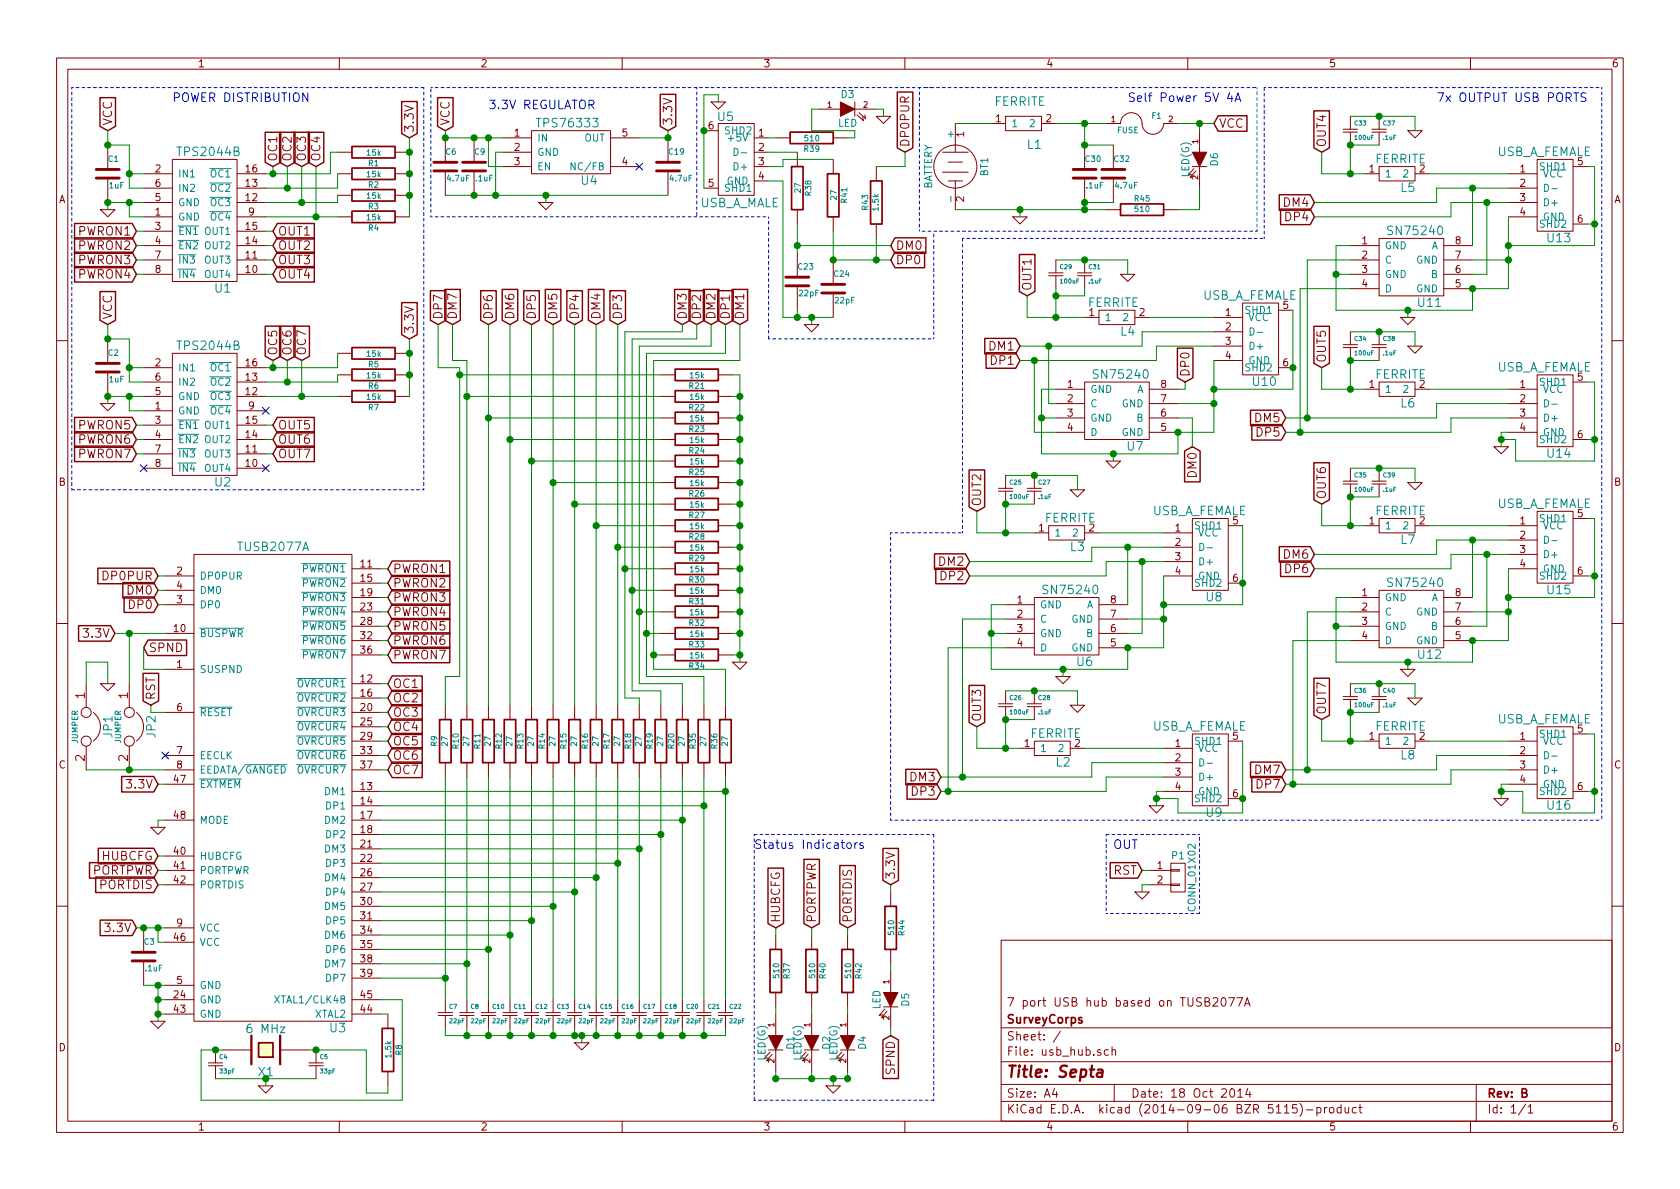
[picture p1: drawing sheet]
<svg xmlns="http://www.w3.org/2000/svg" width="297mm" height="210mm" viewBox="0 0 297 210" stroke-linecap="round" stroke-linejoin="round" font-family="sans-serif">
<defs><g id="words">
<text font-size="2.8" fill="#840000" x="178" y="190.5">Title: Septa</text>
<g font-size="2.1" fill="#840000">
<text x="19.8" y="22.2" transform="rotate(-90 19.8 22.2)">VCC</text>
<text x="73.2" y="23.5" transform="rotate(-90 73.2 23.5)">3.3V</text>
<text x="79.5" y="22.2" transform="rotate(-90 79.5 22.2)">VCC</text>
<text x="118.9" y="22.2" transform="rotate(-90 118.9 22.2)">3.3V</text>
<text x="215.5" y="22.6">VCC</text>
<text x="49" y="28.5" transform="rotate(-90 49 28.5)">OC1</text>
<text x="51.6" y="28.5" transform="rotate(-90 51.6 28.5)">OC2</text>
<text x="54.1" y="28.5" transform="rotate(-90 54.1 28.5)">OC3</text>
<text x="56.6" y="28.5" transform="rotate(-90 56.6 28.5)">OC4</text>
<text x="160.8" y="26" transform="rotate(-90 160.8 26)">DP0PUR</text>
<text x="234.4" y="26" transform="rotate(-90 234.4 26)">OUT4</text>
<text x="13.9" y="41.7">PWRON1</text>
<text x="49.2" y="41.7">OUT1</text>
<text x="227" y="36.6">DM4</text>
<text x="227.4" y="39.1">DP4</text>
<text x="13.9" y="44.2">PWRON2</text>
<text x="13.9" y="46.7">PWRON3</text>
<text x="49.2" y="44.2">OUT2</text>
<text x="49.2" y="46.7">OUT3</text>
<text x="158.4" y="44.2">DM0</text>
<text x="158.4" y="46.7">DP0</text>
<text x="13.9" y="49.3">PWRON4</text>
<text x="49.2" y="49.3">OUT4</text>
<text x="182.4" y="51.4" transform="rotate(-90 182.4 51.4)">OUT1</text>
<text x="19.8" y="56.5" transform="rotate(-90 19.8 56.5)">VCC</text>
<text x="73.2" y="59" transform="rotate(-90 73.2 59)">3.3V</text>
<text x="78.2" y="56.5" transform="rotate(-90 78.2 56.5)">DP7</text>
<text x="80.8" y="56.5" transform="rotate(-90 80.8 56.5)">DM7</text>
<text x="87.1" y="56.5" transform="rotate(-90 87.1 56.5)">DP6</text>
<text x="90.9" y="56.5" transform="rotate(-90 90.9 56.5)">DM6</text>
<text x="94.7" y="56.5" transform="rotate(-90 94.7 56.5)">DP5</text>
<text x="98.6" y="56.5" transform="rotate(-90 98.6 56.5)">DM5</text>
<text x="102.4" y="56.5" transform="rotate(-90 102.4 56.5)">DP4</text>
<text x="106.2" y="56.5" transform="rotate(-90 106.2 56.5)">DM4</text>
<text x="110" y="56.5" transform="rotate(-90 110 56.5)">DP3</text>
<text x="121.4" y="56.5" transform="rotate(-90 121.4 56.5)">DM3</text>
<text x="124" y="56.5" transform="rotate(-90 124 56.5)">DP2</text>
<text x="126.5" y="56.5" transform="rotate(-90 126.5 56.5)">DM2</text>
<text x="129" y="56.5" transform="rotate(-90 129 56.5)">DP1</text>
<text x="131.6" y="56.5" transform="rotate(-90 131.6 56.5)">DM1</text>
<text x="49" y="62.8" transform="rotate(-90 49 62.8)">OC5</text>
<text x="51.6" y="62.8" transform="rotate(-90 51.6 62.8)">OC6</text>
<text x="54.1" y="62.8" transform="rotate(-90 54.1 62.8)">OC7</text>
<text x="175" y="62">DM1</text>
<text x="175.3" y="64.5">DP1</text>
<text x="234.4" y="64.1" transform="rotate(-90 234.4 64.1)">OUT5</text>
<text x="210.3" y="66.6" transform="rotate(-90 210.3 66.6)">DP0</text>
<text x="13.9" y="75.9">PWRON5</text>
<text x="49.2" y="75.9">OUT5</text>
<text x="221.9" y="74.7">DM5</text>
<text x="222.3" y="77.2">DP5</text>
<text x="13.9" y="78.5">PWRON6</text>
<text x="13.9" y="81">PWRON7</text>
<text x="49.2" y="78.5">OUT6</text>
<text x="49.2" y="81">OUT7</text>
<text x="173.5" y="89.5" transform="rotate(-90 173.5 89.5)">OUT2</text>
<text x="211.6" y="84.4" transform="rotate(-90 211.6 84.4)">DM0</text>
<text x="234.4" y="88.2" transform="rotate(-90 234.4 88.2)">OUT6</text>
<text x="69.5" y="101.3">PWRON1</text>
<text x="166.1" y="100.1">DM2</text>
<text x="227" y="98.8">DM6</text>
<text x="227.4" y="101.3">DP6</text>
<text x="18.4" y="102.6">DP0PUR</text>
<text x="22.6" y="105.2">DM0</text>
<text x="22.9" y="107.7">DP0</text>
<text x="69.5" y="103.9">PWRON2</text>
<text x="69.5" y="106.4">PWRON3</text>
<text x="166.4" y="102.6">DP2</text>
<text x="15" y="112.8">3.3V</text>
<text x="69.5" y="109">PWRON4</text>
<text x="69.5" y="111.5">PWRON5</text>
<text x="26.3" y="115.3">SPND</text>
<text x="69.5" y="114">PWRON6</text>
<text x="69.5" y="116.6">PWRON7</text>
<text x="15" y="123.6" transform="rotate(-90 15 123.6)">1</text>
<text x="22.6" y="123.6" transform="rotate(-90 22.6 123.6)">1</text>
<text x="27.4" y="123.8" transform="rotate(-90 27.4 123.8)">RST</text>
<text x="69.5" y="121.7">OC1</text>
<text x="69.5" y="124.2">OC2</text>
<text x="69.5" y="126.7">OC3</text>
<text x="69.5" y="129.3">OC4</text>
<text x="69.5" y="131.8">OC5</text>
<text x="173.5" y="127.6" transform="rotate(-90 173.5 127.6)">OUT3</text>
<text x="234.4" y="126.3" transform="rotate(-90 234.4 126.3)">OUT7</text>
<text x="15" y="134.6" transform="rotate(-90 15 134.6)">2</text>
<text x="22.6" y="134.6" transform="rotate(-90 22.6 134.6)">2</text>
<text x="69.5" y="134.4">OC6</text>
<text x="69.5" y="136.9">OC7</text>
<text x="221.9" y="136.9">DM7</text>
<text x="22.7" y="139.4">3.3V</text>
<text x="161" y="138.2">DM3</text>
<text x="161.3" y="140.7">DP3</text>
<text x="222.3" y="139.4">DP7</text>
<text x="16.2" y="154.7">PORTPWR</text>
<text x="18" y="152.1">HUBCFG</text>
<text x="158.2" y="155.5" transform="rotate(-90 158.2 155.5)">3.3V</text>
<text x="196.8" y="154.7">RST</text>
<text x="17.6" y="157.2">PORTDIS</text>
<text x="18.8" y="164.8">3.3V</text>
<text x="137.9" y="163.2" transform="rotate(-90 137.9 163.2)">HUBCFG</text>
<text x="144.3" y="163.2" transform="rotate(-90 144.3 163.2)">PORTPWR</text>
<text x="150.6" y="163.2" transform="rotate(-90 150.6 163.2)">PORTDIS</text>
<text x="178" y="178">7 port USB hub based on TUSB2077A</text>
<text x="178" y="184">Sheet: /</text>
<text x="178" y="181">SurveyCorps</text>
<text x="158.2" y="189.9" transform="rotate(-90 158.2 189.9)">SPND</text>
<text x="178" y="186.7">File: usb_hub.sch</text>
<text x="178" y="196.9">KiCad E.D.A. kicad (2014-09-06 BZR 5115)-product</text>
<text x="178" y="194.1">Size: A4</text>
<text x="200" y="194.1">Date: 18 Oct 2014</text>
<text x="263" y="194.1">Rev: B</text>
<text x="263" y="196.9">Id: 1/1</text>
</g>
<g font-size="2.1" fill="#0000c2">
<text x="30.5" y="18">POWER DISTRIBUTION</text>
<text x="86.4" y="19.3">3.3V REGULATOR</text>
<text x="199.4" y="18">Self Power 5V 4A</text>
<text x="254" y="18">7x OUTPUT USB PORTS</text>
<text x="133.3" y="150.1">Status Indicators</text>
<text x="196.8" y="150.1">OUT</text>
</g>
<g font-size="2.1" fill="#008484">
<text x="95.3" y="22.5">TPS76333</text>
<text x="126.9" y="21.4">U5</text>
<text x="175.8" y="18.7">FERRITE</text>
<text x="31.6" y="27.6">TPS2044B</text>
<text x="181.6" y="26.3">L1</text>
<text x="243.1" y="28.9">FERRITE</text>
<text x="264.5" y="27.6">USB_A_FEMALE</text>
<text x="102.8" y="32.7">U4</text>
<text x="247.7" y="34">L5</text>
<text x="123.6" y="36.6">USB_A_MALE</text>
<text x="245.8" y="41.6">SN75240</text>
<text x="273.7" y="42.8">U13</text>
<text x="38" y="51.7">U1</text>
<text x="212.4" y="53">USB_A_FEMALE</text>
<text x="192.3" y="54.3">FERRITE</text>
<text x="198.1" y="59.4">L4</text>
<text x="250.8" y="54.3">U11</text>
<text x="31.6" y="61.9">TPS2044B</text>
<text x="264.5" y="65.7">USB_A_FEMALE</text>
<text x="193.7" y="67">SN75240</text>
<text x="221.6" y="68.2">U10</text>
<text x="243.1" y="67">FERRITE</text>
<text x="247.7" y="72.1">L6</text>
<text x="199.3" y="79.7">U7</text>
<text x="273.7" y="80.9">U14</text>
<text x="38" y="86">U2</text>
<text x="264.5" y="89.8">USB_A_FEMALE</text>
<text x="184.7" y="92.4">FERRITE</text>
<text x="203.6" y="91.1">USB_A_FEMALE</text>
<text x="243.1" y="91.1">FERRITE</text>
<text x="42.2" y="97.5">TUSB2077A</text>
<text x="189.3" y="97.5">L3</text>
<text x="247.7" y="96.2">L7</text>
<text x="184.8" y="105.1">SN75240</text>
<text x="213.3" y="106.3">U8</text>
<text x="245.8" y="103.8">SN75240</text>
<text x="273.7" y="105.1">U15</text>
<text x="190.4" y="117.8">U6</text>
<text x="250.8" y="116.5">U12</text>
<text x="19.9" y="130.4" transform="rotate(-90 19.9 130.4)">JP1</text>
<text x="27.5" y="130.4" transform="rotate(-90 27.5 130.4)">JP2</text>
<text x="182.2" y="130.5">FERRITE</text>
<text x="203.6" y="129.2">USB_A_FEMALE</text>
<text x="243.1" y="129.2">FERRITE</text>
<text x="264.5" y="127.9">USB_A_FEMALE</text>
<text x="186.7" y="135.6">L2</text>
<text x="247.7" y="134.3">L8</text>
<text x="273.7" y="143.2">U16</text>
<text x="213.3" y="144.4">U9</text>
<text x="43.9" y="182.7">6 MHz</text>
<text x="58.3" y="182.5">U3</text>
<text x="45.7" y="190.3">X1</text>
</g>
<g font-size="1.8" fill="#840000">
<text x="35" y="11.9">1</text>
<text x="85" y="11.9">2</text>
<text x="135" y="11.9">3</text>
<text x="185" y="11.9">4</text>
<text x="235" y="11.9">5</text>
<text x="285" y="11.9">6</text>
<text x="125.2" y="22.9">6</text>
<text x="176" y="21.6">1</text>
<text x="184.9" y="21.6">2</text>
<text x="91" y="24.1">1</text>
<text x="91" y="26.7">2</text>
<text x="91" y="29.2">3</text>
<text x="110" y="29.2">4</text>
<text x="110" y="24.1">5</text>
<text x="134.1" y="24.1">1</text>
<text x="134.1" y="26.7">2</text>
<text x="134.1" y="29.2">3</text>
<text x="170.4" y="24.2" transform="rotate(-90 170.4 24.2)">1</text>
<text x="278.9" y="29.2">5</text>
<text x="10.4" y="35.9">A</text>
<text x="27.5" y="30.5">2</text>
<text x="27.5" y="35.6">5</text>
<text x="27.5" y="33">6</text>
<text x="43.5" y="35.6">12</text>
<text x="43.5" y="33">13</text>
<text x="43.5" y="30.5">16</text>
<text x="125.2" y="33">5</text>
<text x="134.1" y="31.7">4</text>
<text x="170.4" y="35.7" transform="rotate(-90 170.4 35.7)">2</text>
<text x="242.1" y="30.5">1</text>
<text x="251" y="30.5">2</text>
<text x="268.8" y="30.5">1</text>
<text x="268.8" y="33">2</text>
<text x="268.8" y="35.6">3</text>
<text x="285.4" y="35.9">A</text>
<text x="27.5" y="38.1">1</text>
<text x="27.5" y="40.6">3</text>
<text x="43.5" y="40.6">15</text>
<text x="44" y="38.1">9</text>
<text x="268.8" y="38.1">4</text>
<text x="278.9" y="39.4">6</text>
<text x="27.5" y="43.2">4</text>
<text x="27.5" y="45.7">7</text>
<text x="43.5" y="45.7">11</text>
<text x="43.5" y="43.2">14</text>
<text x="240.8" y="43.2">1</text>
<text x="240.8" y="45.7">2</text>
<text x="257.3" y="45.7">7</text>
<text x="257.3" y="43.2">8</text>
<text x="27.5" y="48.3">8</text>
<text x="43.5" y="48.3">10</text>
<text x="240.8" y="48.3">3</text>
<text x="240.8" y="50.8">4</text>
<text x="257.3" y="50.8">5</text>
<text x="257.3" y="48.3">6</text>
<text x="192.6" y="55.9">1</text>
<text x="201.4" y="55.9">2</text>
<text x="216.7" y="55.9">1</text>
<text x="216.7" y="58.4">2</text>
<text x="226.8" y="54.6">5</text>
<text x="27.5" y="64.8">2</text>
<text x="43.5" y="64.8">16</text>
<text x="216.7" y="61">3</text>
<text x="216.7" y="63.5">4</text>
<text x="226.8" y="64.8">6</text>
<text x="27.5" y="69.8">5</text>
<text x="27.5" y="67.3">6</text>
<text x="43.5" y="69.8">12</text>
<text x="43.5" y="67.3">13</text>
<text x="188.7" y="68.6">1</text>
<text x="188.7" y="71.1">2</text>
<text x="205.3" y="71.1">7</text>
<text x="205.3" y="68.6">8</text>
<text x="242.1" y="68.6">1</text>
<text x="251" y="68.6">2</text>
<text x="268.8" y="68.6">1</text>
<text x="268.8" y="71.1">2</text>
<text x="278.9" y="67.3">5</text>
<text x="27.5" y="72.4">1</text>
<text x="27.5" y="74.9">3</text>
<text x="27.5" y="77.5">4</text>
<text x="43.5" y="77.5">14</text>
<text x="43.5" y="74.9">15</text>
<text x="44" y="72.4">9</text>
<text x="188.7" y="73.7">3</text>
<text x="188.7" y="76.2">4</text>
<text x="205.3" y="76.2">5</text>
<text x="205.3" y="73.7">6</text>
<text x="268.8" y="73.7">3</text>
<text x="268.8" y="76.2">4</text>
<text x="278.9" y="77.5">6</text>
<text x="27.5" y="80">7</text>
<text x="27.5" y="82.5">8</text>
<text x="43.5" y="82.5">10</text>
<text x="43.5" y="80">11</text>
<text x="10.4" y="85.9">B</text>
<text x="285.4" y="85.9">B</text>
<text x="183.7" y="94">1</text>
<text x="192.6" y="94">2</text>
<text x="207.8" y="94">1</text>
<text x="218" y="92.7">5</text>
<text x="242.1" y="92.7">1</text>
<text x="251" y="92.7">2</text>
<text x="268.8" y="92.7">1</text>
<text x="268.8" y="95.2">2</text>
<text x="278.9" y="91.4">5</text>
<text x="31.3" y="101.6">2</text>
<text x="63.8" y="100.3">11</text>
<text x="207.8" y="96.5">2</text>
<text x="207.8" y="99.1">3</text>
<text x="207.8" y="101.6">4</text>
<text x="268.8" y="97.8">3</text>
<text x="268.8" y="100.3">4</text>
<text x="278.9" y="101.6">6</text>
<text x="31.3" y="106.7">3</text>
<text x="31.3" y="104.1">4</text>
<text x="63.8" y="107.9">23</text>
<text x="63.8" y="102.9">15</text>
<text x="63.8" y="105.4">19</text>
<text x="179.9" y="106.7">1</text>
<text x="196.4" y="106.7">8</text>
<text x="218" y="102.9">6</text>
<text x="240.8" y="105.4">1</text>
<text x="240.8" y="107.9">2</text>
<text x="257.3" y="107.9">7</text>
<text x="257.3" y="105.4">8</text>
<text x="30.8" y="111.8">10</text>
<text x="63.8" y="113">32</text>
<text x="63.8" y="110.5">28</text>
<text x="179.9" y="109.2">2</text>
<text x="179.9" y="111.8">3</text>
<text x="196.4" y="111.8">6</text>
<text x="196.4" y="109.2">7</text>
<text x="240.8" y="110.5">3</text>
<text x="240.8" y="113">4</text>
<text x="257.3" y="113">5</text>
<text x="257.3" y="110.5">6</text>
<text x="31.3" y="118.1">1</text>
<text x="63.8" y="115.6">36</text>
<text x="179.9" y="114.3">4</text>
<text x="196.4" y="114.3">5</text>
<text x="31.3" y="125.7">6</text>
<text x="63.8" y="125.7">20</text>
<text x="63.8" y="120.6">12</text>
<text x="63.8" y="123.2">16</text>
<text x="63.8" y="128.3">25</text>
<text x="63.8" y="130.8">29</text>
<text x="218" y="130.8">5</text>
<text x="242.1" y="130.8">1</text>
<text x="251" y="130.8">2</text>
<text x="268.8" y="130.8">1</text>
<text x="278.9" y="129.5">5</text>
<text x="10.4" y="135.9">C</text>
<text x="31.3" y="133.3">7</text>
<text x="31.3" y="135.9">8</text>
<text x="63.8" y="133.3">33</text>
<text x="63.8" y="135.9">37</text>
<text x="181.1" y="132.1">1</text>
<text x="190" y="132.1">2</text>
<text x="207.8" y="132.1">1</text>
<text x="207.8" y="134.6">2</text>
<text x="207.8" y="137.2">3</text>
<text x="268.8" y="133.3">2</text>
<text x="268.8" y="135.9">3</text>
<text x="285.4" y="135.9">C</text>
<text x="30.8" y="138.4">47</text>
<text x="63.8" y="139.7">13</text>
<text x="63.8" y="142.2">14</text>
<text x="207.8" y="139.7">4</text>
<text x="218" y="141">6</text>
<text x="268.8" y="138.4">4</text>
<text x="278.9" y="139.7">6</text>
<text x="30.8" y="144.8">48</text>
<text x="63.8" y="149.9">21</text>
<text x="63.8" y="144.8">17</text>
<text x="63.8" y="147.3">18</text>
<text x="30.8" y="151.1">40</text>
<text x="30.8" y="153.7">41</text>
<text x="63.8" y="152.4">22</text>
<text x="63.8" y="154.9">26</text>
<text x="204.6" y="153.7">1</text>
<text x="30.8" y="156.2">42</text>
<text x="63.8" y="160">30</text>
<text x="63.8" y="157.5">27</text>
<text x="204.6" y="156.2">2</text>
<text x="30.8" y="166.4">46</text>
<text x="31.3" y="163.8">9</text>
<text x="63.8" y="162.6">31</text>
<text x="63.8" y="165.1">34</text>
<text x="63.8" y="167.6">35</text>
<text x="31.3" y="174">5</text>
<text x="63.8" y="170.2">38</text>
<text x="63.8" y="172.7">39</text>
<text x="30.8" y="179.1">43</text>
<text x="30.8" y="176.5">24</text>
<text x="63.8" y="179.1">44</text>
<text x="63.8" y="176.5">45</text>
<text x="10.4" y="185.9">D</text>
<text x="285.4" y="185.9">D</text>
<text x="35" y="199.9">1</text>
<text x="85" y="199.9">2</text>
<text x="135" y="199.9">3</text>
<text x="185" y="199.9">4</text>
<text x="235" y="199.9">5</text>
<text x="285" y="199.9">6</text>
</g>
<g font-size="1.8" fill="#008484">
<text x="148.7" y="17.3">D3</text>
<text x="128" y="23.7">SHD2</text>
<text x="148.1" y="22.4">LED</text>
<text x="178.8" y="22.5">1</text>
<text x="182.1" y="22.5">2</text>
<text x="95" y="25">IN</text>
<text x="95" y="27.6">GND</text>
<text x="103.2" y="25">OUT</text>
<text x="129.1" y="25">+5V</text>
<text x="168.7" y="24.3" transform="rotate(-90 168.7 24.3)">+</text>
<text x="215.3" y="29.3" transform="rotate(-90 215.3 29.3)">D6</text>
<text x="31.5" y="31.4">IN1</text>
<text x="31.5" y="33.9">IN2</text>
<text x="37.3" y="33.9">OC2</text>
<text x="37.3" y="31.4">OC1</text>
<text x="95" y="30.1">EN</text>
<text x="101.5" y="30.1">NC/FB</text>
<text x="128" y="33.9">SHD1</text>
<text x="128.4" y="32.6">GND</text>
<text x="130" y="30.1">D+</text>
<text x="164.8" y="33.6" transform="rotate(-90 164.8 33.6)">BATTERY</text>
<text x="168.7" y="35.5" transform="rotate(-90 168.7 35.5)">-</text>
<text x="174.7" y="31.1" transform="rotate(-90 174.7 31.1)">BT1</text>
<text x="210.3" y="31.2" transform="rotate(-90 210.3 31.2)">LED(G)</text>
<text x="244.9" y="31.4">1</text>
<text x="248.2" y="31.4">2</text>
<text x="272.4" y="30.1">SHD1</text>
<text x="272.8" y="31.4">VCC</text>
<text x="31.5" y="39">GND</text>
<text x="31.5" y="41.5">EN1 OUT1</text>
<text x="31.5" y="36.4">GND</text>
<text x="37.3" y="39">OC4</text>
<text x="37.3" y="36.4">OC3</text>
<text x="272.4" y="40.3">SHD2</text>
<text x="272.8" y="36.4">D+</text>
<text x="272.8" y="39">GND</text>
<text x="31.5" y="44.1">EN2 OUT2</text>
<text x="31.5" y="46.6">IN3</text>
<text x="36.2" y="46.6">OUT3</text>
<text x="244.9" y="44.1">GND</text>
<text x="244.9" y="46.6">C</text>
<text x="250.3" y="46.6">GND</text>
<text x="253" y="44.1">A</text>
<text x="31.5" y="49.1">IN4</text>
<text x="36.2" y="49.1">OUT4</text>
<text x="244.9" y="49.1">GND</text>
<text x="244.9" y="51.7">D</text>
<text x="250.3" y="51.7">GND</text>
<text x="253" y="49.1">B</text>
<text x="195.3" y="56.8">1</text>
<text x="198.7" y="56.8">2</text>
<text x="220.3" y="55.5">SHD1</text>
<text x="220.7" y="56.8">VCC</text>
<text x="31.5" y="65.7">IN1</text>
<text x="37.3" y="65.7">OC1</text>
<text x="220.3" y="65.7">SHD2</text>
<text x="220.7" y="61.8">D+</text>
<text x="220.7" y="64.4">GND</text>
<text x="31.5" y="70.7">GND</text>
<text x="31.5" y="68.2">IN2</text>
<text x="37.3" y="70.7">OC3</text>
<text x="37.3" y="68.2">OC2</text>
<text x="192.8" y="69.5">GND</text>
<text x="200.9" y="69.5">A</text>
<text x="244.9" y="69.5">1</text>
<text x="248.2" y="69.5">2</text>
<text x="272.4" y="68.2">SHD1</text>
<text x="272.8" y="69.5">VCC</text>
<text x="31.5" y="73.3">GND</text>
<text x="31.5" y="75.8">EN1 OUT1</text>
<text x="37.3" y="73.3">OC4</text>
<text x="192.8" y="72">C</text>
<text x="192.8" y="74.5">GND</text>
<text x="192.8" y="77.1">D</text>
<text x="198.2" y="77.1">GND</text>
<text x="198.2" y="72">GND</text>
<text x="200.9" y="74.5">B</text>
<text x="272.8" y="74.5">D+</text>
<text x="272.8" y="77.1">GND</text>
<text x="31.5" y="78.4">EN2 OUT2</text>
<text x="31.5" y="80.9">IN3</text>
<text x="31.5" y="83.4">IN4</text>
<text x="36.2" y="83.4">OUT4</text>
<text x="36.2" y="80.9">OUT3</text>
<text x="272.4" y="78.4">SHD2</text>
<text x="186.4" y="94.9">1</text>
<text x="189.8" y="94.9">2</text>
<text x="211.4" y="93.6">SHD1</text>
<text x="211.8" y="94.9">VCC</text>
<text x="244.9" y="93.6">1</text>
<text x="248.2" y="93.6">2</text>
<text x="272.4" y="92.3">SHD1</text>
<text x="272.8" y="93.6">VCC</text>
<text x="53.4" y="101.2">PWRON1</text>
<text x="211.8" y="99.9">D+</text>
<text x="272.8" y="98.7">D+</text>
<text x="272.8" y="101.2">GND</text>
<text x="35.3" y="102.5">DP0PUR</text>
<text x="35.3" y="107.6">DP0</text>
<text x="35.3" y="105">DM0</text>
<text x="53.4" y="103.8">PWRON2</text>
<text x="53.4" y="106.3">PWRON3</text>
<text x="183.9" y="107.6">GND</text>
<text x="192" y="107.6">A</text>
<text x="211.4" y="103.8">SHD2</text>
<text x="211.8" y="102.5">GND</text>
<text x="244.9" y="106.3">GND</text>
<text x="253" y="106.3">A</text>
<text x="272.4" y="102.5">SHD2</text>
<text x="35.3" y="112.6">BUSPWR</text>
<text x="53.4" y="113.9">PWRON6</text>
<text x="53.4" y="108.8">PWRON4</text>
<text x="53.4" y="111.4">PWRON5</text>
<text x="183.9" y="110.1">C</text>
<text x="183.9" y="112.6">GND</text>
<text x="189.4" y="110.1">GND</text>
<text x="192" y="112.6">B</text>
<text x="244.9" y="108.8">C</text>
<text x="244.9" y="111.4">GND</text>
<text x="244.9" y="113.9">D</text>
<text x="250.3" y="113.9">GND</text>
<text x="250.3" y="108.8">GND</text>
<text x="253" y="111.4">B</text>
<text x="35.3" y="119">SUSPND</text>
<text x="53.4" y="116.5">PWRON7</text>
<text x="183.9" y="115.2">D</text>
<text x="189.4" y="115.2">GND</text>
<text x="52.6" y="121.5">OVRCUR1</text>
<text x="52.6" y="124.1">OVRCUR2</text>
<text x="35.3" y="126.6">RESET</text>
<text x="52.6" y="126.6">OVRCUR3</text>
<text x="52.6" y="129.2">OVRCUR4</text>
<text x="52.6" y="131.7">OVRCUR5</text>
<text x="211.4" y="131.7">SHD1</text>
<text x="244.9" y="131.7">1</text>
<text x="248.2" y="131.7">2</text>
<text x="272.4" y="130.4">SHD1</text>
<text x="272.8" y="131.7">VCC</text>
<text x="35.3" y="134.2">EECLK</text>
<text x="35.3" y="136.8">EEDATA/GANGED</text>
<text x="52.6" y="134.2">OVRCUR6</text>
<text x="52.6" y="136.8">OVRCUR7</text>
<text x="183.9" y="133">1</text>
<text x="187.2" y="133">2</text>
<text x="211.8" y="133">VCC</text>
<text x="272.8" y="136.8">D+</text>
<text x="35.3" y="139.3">EXTMEM</text>
<text x="57.5" y="140.6">DM1</text>
<text x="57.8" y="143.1">DP1</text>
<text x="211.4" y="141.9">SHD2</text>
<text x="211.8" y="138">D+</text>
<text x="211.8" y="140.6">GND</text>
<text x="272.4" y="140.6">SHD2</text>
<text x="272.8" y="139.3">GND</text>
<text x="35.3" y="145.7">MODE</text>
<text x="57.5" y="145.7">DM2</text>
<text x="57.8" y="148.2">DP2</text>
<text x="35.3" y="152">HUBCFG</text>
<text x="35.3" y="154.6">PORTPWR</text>
<text x="57.5" y="150.7">DM3</text>
<text x="57.5" y="155.8">DM4</text>
<text x="57.8" y="153.3">DP3</text>
<text x="207.2" y="151.9">P1</text>
<text x="35.3" y="157.1">PORTDIS</text>
<text x="57.5" y="160.9">DM5</text>
<text x="57.8" y="158.4">DP4</text>
<text x="211.4" y="160.8" transform="rotate(-90 211.4 160.8)">CONN_01X02</text>
<text x="35.3" y="164.7">VCC</text>
<text x="35.3" y="167.3">VCC</text>
<text x="57.5" y="166">DM6</text>
<text x="57.8" y="163.4">DP5</text>
<text x="57.5" y="171.1">DM7</text>
<text x="57.8" y="168.5">DP6</text>
<text x="57.8" y="173.6">DP7</text>
<text x="35.3" y="174.9">GND</text>
<text x="35.3" y="180">GND</text>
<text x="35.3" y="177.4">GND</text>
<text x="49.5" y="177.4">XTAL1/CLK48</text>
<text x="55.6" y="180">XTAL2</text>
<text x="155.7" y="178.5" transform="rotate(-90 155.7 178.5)">LED</text>
<text x="160.7" y="177.9" transform="rotate(-90 160.7 177.9)">D5</text>
<text x="140.4" y="185.5" transform="rotate(-90 140.4 185.5)">D1</text>
<text x="146.8" y="185.5" transform="rotate(-90 146.8 185.5)">D2</text>
<text x="153.1" y="185.5" transform="rotate(-90 153.1 185.5)">D4</text>
<text x="135.3" y="187.4" transform="rotate(-90 135.3 187.4)">LED(G)</text>
<text x="141.7" y="187.4" transform="rotate(-90 141.7 187.4)">LED(G)</text>
<text x="148" y="187.4" transform="rotate(-90 148 187.4)">LED(G)</text>
</g>
<g font-size="1.4" fill="#840000">
<text x="146.3" y="19">1</text>
<text x="152.7" y="19">2</text>
<text x="196.5" y="21.6">1</text>
<text x="206.6" y="21.6">2</text>
<text x="211.8" y="25.4" transform="rotate(-90 211.8 25.4)">1</text>
<text x="211.8" y="31.7" transform="rotate(-90 211.8 31.7)">2</text>
<text x="157.2" y="174" transform="rotate(-90 157.2 174)">1</text>
<text x="136.9" y="181.6" transform="rotate(-90 136.9 181.6)">1</text>
<text x="143.3" y="181.6" transform="rotate(-90 143.3 181.6)">1</text>
<text x="149.6" y="181.6" transform="rotate(-90 149.6 181.6)">1</text>
<text x="157.2" y="180.3" transform="rotate(-90 157.2 180.3)">2</text>
<text x="136.9" y="188" transform="rotate(-90 136.9 188)">2</text>
<text x="143.3" y="188" transform="rotate(-90 143.3 188)">2</text>
<text x="149.6" y="188" transform="rotate(-90 149.6 188)">2</text>
</g>
<g font-size="1.4" fill="#008484">
<text x="197.5" y="23.5">FUSE</text>
<text x="203.7" y="21">F1</text>
<text x="19.2" y="28.6">C1</text>
<text x="64.9" y="27.5">15k</text>
<text x="65.2" y="29.4">R1</text>
<text x="78.8" y="27.4">C6</text>
<text x="83.9" y="27.4">C9</text>
<text x="118.3" y="27.4">C19</text>
<text x="142.2" y="26.8">R39</text>
<text x="142.4" y="25">510</text>
<text x="191.9" y="28.6">C30</text>
<text x="197" y="28.6">C32</text>
<text x="19.3" y="33.3">1uF</text>
<text x="64.9" y="31.3">15k</text>
<text x="64.9" y="35.1">15k</text>
<text x="65.2" y="33.2">R2</text>
<text x="79.1" y="32">4.7uF</text>
<text x="84.1" y="32">.1uF</text>
<text x="118.5" y="32">4.7uF</text>
<text x="141.6" y="34" transform="rotate(-90 141.6 34)">27</text>
<text x="143.4" y="34.6" transform="rotate(-90 143.4 34.6)">R38</text>
<text x="147.9" y="35.3" transform="rotate(-90 147.9 35.3)">27</text>
<text x="149.8" y="35.8" transform="rotate(-90 149.8 35.8)">R41</text>
<text x="192.1" y="33.3">.1uF</text>
<text x="197.2" y="33.3">4.7uF</text>
<text x="200.6" y="35.6">R45</text>
<text x="64.9" y="39">15k</text>
<text x="65.2" y="37">R3</text>
<text x="65.2" y="40.8">R4</text>
<text x="153.5" y="37.1" transform="rotate(-90 153.5 37.1)">R43</text>
<text x="155.3" y="37.2" transform="rotate(-90 155.3 37.2)">1.5k</text>
<text x="200.7" y="37.5">510</text>
<text x="141.1" y="47.7">C23</text>
<text x="141.3" y="52.4">22pF</text>
<text x="147.5" y="48.9">C24</text>
<text x="147.7" y="53.6">22pF</text>
<text x="19.2" y="62.9">C2</text>
<text x="64.9" y="63.1">15k</text>
<text x="65.2" y="64.9">R5</text>
<text x="19.3" y="67.6">1uF</text>
<text x="64.9" y="66.9">15k</text>
<text x="64.9" y="70.7">15k</text>
<text x="65.2" y="68.8">R6</text>
<text x="121.9" y="68.8">R21</text>
<text x="122" y="70.7">15k</text>
<text x="122" y="66.9">15k</text>
<text x="65.2" y="72.6">R7</text>
<text x="121.9" y="76.4">R23</text>
<text x="121.9" y="72.6">R22</text>
<text x="122" y="74.5">15k</text>
<text x="121.9" y="84">R25</text>
<text x="121.9" y="80.2">R24</text>
<text x="122" y="82.1">15k</text>
<text x="122" y="78.3">15k</text>
<text x="121.9" y="87.8">R26</text>
<text x="122" y="89.8">15k</text>
<text x="122" y="85.9">15k</text>
<text x="121.9" y="95.4">R28</text>
<text x="121.9" y="91.6">R27</text>
<text x="122" y="93.6">15k</text>
<text x="121.9" y="99.2">R29</text>
<text x="122" y="101.2">15k</text>
<text x="122" y="97.4">15k</text>
<text x="121.9" y="106.9">R31</text>
<text x="121.9" y="103">R30</text>
<text x="122" y="105">15k</text>
<text x="121.9" y="110.7">R32</text>
<text x="122" y="112.6">15k</text>
<text x="122" y="108.8">15k</text>
<text x="121.9" y="118.3">R34</text>
<text x="121.9" y="114.5">R33</text>
<text x="122" y="116.4">15k</text>
<text x="13.8" y="131.5" transform="rotate(-90 13.8 131.5)">JUMPER</text>
<text x="21.4" y="131.5" transform="rotate(-90 21.4 131.5)">JUMPER</text>
<text x="77.3" y="131.9" transform="rotate(-90 77.3 131.9)">R9</text>
<text x="79.1" y="131.9" transform="rotate(-90 79.1 131.9)">27</text>
<text x="83" y="131.9" transform="rotate(-90 83 131.9)">27</text>
<text x="86.8" y="131.9" transform="rotate(-90 86.8 131.9)">27</text>
<text x="90.6" y="131.9" transform="rotate(-90 90.6 131.9)">27</text>
<text x="94.4" y="131.9" transform="rotate(-90 94.4 131.9)">27</text>
<text x="98.2" y="131.9" transform="rotate(-90 98.2 131.9)">27</text>
<text x="102" y="131.9" transform="rotate(-90 102 131.9)">27</text>
<text x="105.8" y="131.9" transform="rotate(-90 105.8 131.9)">27</text>
<text x="109.6" y="131.9" transform="rotate(-90 109.6 131.9)">27</text>
<text x="113.4" y="131.9" transform="rotate(-90 113.4 131.9)">27</text>
<text x="117.2" y="131.9" transform="rotate(-90 117.2 131.9)">27</text>
<text x="121.1" y="131.9" transform="rotate(-90 121.1 131.9)">27</text>
<text x="124.9" y="131.9" transform="rotate(-90 124.9 131.9)">27</text>
<text x="128.7" y="131.9" transform="rotate(-90 128.7 131.9)">27</text>
<text x="81.1" y="132.4" transform="rotate(-90 81.1 132.4)">R10</text>
<text x="84.9" y="132.4" transform="rotate(-90 84.9 132.4)">R11</text>
<text x="88.7" y="132.4" transform="rotate(-90 88.7 132.4)">R12</text>
<text x="92.5" y="132.4" transform="rotate(-90 92.5 132.4)">R13</text>
<text x="96.3" y="132.4" transform="rotate(-90 96.3 132.4)">R14</text>
<text x="100.2" y="132.4" transform="rotate(-90 100.2 132.4)">R15</text>
<text x="104" y="132.4" transform="rotate(-90 104 132.4)">R16</text>
<text x="107.8" y="132.4" transform="rotate(-90 107.8 132.4)">R17</text>
<text x="111.6" y="132.4" transform="rotate(-90 111.6 132.4)">R18</text>
<text x="115.4" y="132.4" transform="rotate(-90 115.4 132.4)">R19</text>
<text x="119.2" y="132.4" transform="rotate(-90 119.2 132.4)">R20</text>
<text x="123" y="132.4" transform="rotate(-90 123 132.4)">R35</text>
<text x="126.8" y="132.4" transform="rotate(-90 126.8 132.4)">R36</text>
<text x="25.5" y="167.1">C3</text>
<text x="158.1" y="165.2" transform="rotate(-90 158.1 165.2)">510</text>
<text x="159.9" y="165.4" transform="rotate(-90 159.9 165.4)">R44</text>
<text x="25.7" y="171.7">.1uF</text>
<text x="137.8" y="172.8" transform="rotate(-90 137.8 172.8)">510</text>
<text x="139.6" y="173" transform="rotate(-90 139.6 173)">R37</text>
<text x="144.1" y="172.8" transform="rotate(-90 144.1 172.8)">510</text>
<text x="146" y="173" transform="rotate(-90 146 173)">R40</text>
<text x="150.5" y="172.8" transform="rotate(-90 150.5 172.8)">510</text>
<text x="152.3" y="173" transform="rotate(-90 152.3 173)">R42</text>
<text x="69.2" y="187" transform="rotate(-90 69.2 187)">1.5k</text>
<text x="71" y="186.6" transform="rotate(-90 71 186.6)">R8</text>
</g>
<g font-size="1.1" fill="#008484">
<text x="239.5" y="22.2">C33</text>
<text x="244.6" y="22.2">C37</text>
<text x="239.6" y="24.7">100uF</text>
<text x="244.6" y="24.7">.1uF</text>
<text x="187.5" y="47.6">C29</text>
<text x="192.6" y="47.6">C31</text>
<text x="187.6" y="50.1">100uF</text>
<text x="192.5" y="50.1">.1uF</text>
<text x="239.5" y="60.3">C34</text>
<text x="239.6" y="62.8">100uF</text>
<text x="244.6" y="62.8">.1uF</text>
<text x="244.6" y="60.3">C38</text>
<text x="178.6" y="85.7">C25</text>
<text x="178.7" y="88.2">100uF</text>
<text x="183.6" y="88.2">.1uF</text>
<text x="183.7" y="85.7">C27</text>
<text x="239.5" y="84.4">C35</text>
<text x="239.6" y="86.9">100uF</text>
<text x="244.6" y="86.9">.1uF</text>
<text x="244.6" y="84.4">C39</text>
<text x="178.6" y="123.8">C26</text>
<text x="183.7" y="123.8">C28</text>
<text x="239.5" y="122.5">C36</text>
<text x="239.6" y="125">100uF</text>
<text x="244.6" y="125">.1uF</text>
<text x="244.6" y="122.5">C40</text>
<text x="178.7" y="126.3">100uF</text>
<text x="183.6" y="126.3">.1uF</text>
<text x="79.5" y="178.4">C7</text>
<text x="83.3" y="178.4">C8</text>
<text x="87.1" y="178.4">C10</text>
<text x="91" y="178.4">C11</text>
<text x="94.8" y="178.4">C12</text>
<text x="98.6" y="178.4">C13</text>
<text x="102.4" y="178.4">C14</text>
<text x="106.2" y="178.4">C15</text>
<text x="110" y="178.4">C16</text>
<text x="113.8" y="178.4">C17</text>
<text x="117.6" y="178.4">C18</text>
<text x="121.4" y="178.4">C20</text>
<text x="125.2" y="178.4">C21</text>
<text x="129.1" y="178.4">C22</text>
<text x="79.5" y="180.9">22pF</text>
<text x="83.3" y="180.9">22pF</text>
<text x="87.1" y="180.9">22pF</text>
<text x="91" y="180.9">22pF</text>
<text x="94.8" y="180.9">22pF</text>
<text x="98.6" y="180.9">22pF</text>
<text x="102.4" y="180.9">22pF</text>
<text x="106.2" y="180.9">22pF</text>
<text x="110" y="180.9">22pF</text>
<text x="113.8" y="180.9">22pF</text>
<text x="117.6" y="180.9">22pF</text>
<text x="121.4" y="180.9">22pF</text>
<text x="125.2" y="180.9">22pF</text>
<text x="129.1" y="180.9">22pF</text>
<text x="38.8" y="187.3">C4</text>
<text x="38.9" y="189.8">33pF</text>
<text x="56.6" y="187.3">C5</text>
<text x="56.7" y="189.8">33pF</text>
</g>
</g></defs>
<g fill="none" stroke="#840000" stroke-width=".18">
<path d="M10 10.3h277v189.9h-277zM12 12.2h273v186.1h-273zM60 10.3v1.9M110 10.3v1.9M125.7 18h2.6l-1.3 1.3zM144.8 19.3h3.8M151.1 18v2.6M151.1 19.3h3.8M151.9 19.9l1.1 1-.1-.6M160 10.3v1.9M210 10.3v1.9M260 10.3v1.9"/>
<path d="M17.8 37.1h2.5l-1.3 1.2zM19 25.6v4.4M19 31.5v4.3M25.4 38.3h5.1M25.4 30.7h5.1M25.4 35.8h5.1M25.4 33.3h5.1M30.5 28.2h11.4v21.6h-11.4zM41.9 38.3h5.1M41.9 30.7h5.1M41.9 35.8h5.1M41.9 33.3h5.1"/>
<path d="M59.7 26.9h2.5M59.7 38.3h2.5M59.7 30.7h2.5M59.7 34.5h2.5M69.8 26.9h2.6M69.8 38.3h2.6M69.8 30.7h2.6M69.8 34.5h2.6M78.7 24.4v4.3M78.7 30.2v4.3M83.8 24.4v4.3M83.8 30.2v4.3"/>
<path d="M88.9 24.4h5.1M88.9 26.9h5.1M88.9 29.5h5.1M94 23.1h13.9v7.6h-13.9zM95.2 35.8h2.6l-1.3 1.3zM107.9 24.4h5.1M107.9 29.5h5.1M118.1 24.4v4.3M118.1 30.2v4.3M124.5 33.3h2.5M124.5 23.1h2.5M127 21.8h6.3v12.7h-6.3z"/>
<path d="M133.3 24.4h2.6M133.3 26.9h2.6M133.3 29.5h2.6M133.3 32h2.6M137.2 24.4h2.5M141 26.9v2.6M141 37.1v2.5M147.3 24.4h2.6M147.3 28.2v2.5M147.3 38.3v2.6M151.5 20.3l1.2 1-.2-.6M154.9 20.6h2.6l-1.3 1.2z"/>
<path d="M154.9 29.5v2.5M154.9 39.6v2.6M166.6 26.9h4.6M166.6 30.4h4.6M167.6 28.7h2.6M167.6 32h2.6M168.9 21.8v5.1M168.9 32v5.1M175.3 21.8h2.5M177.8 20.6h6.3v2.5h-6.3zM179.1 38.3h2.5l-1.3 1.3zM184.1 21.8h2.6"/>
<path d="M191.8 25.6v4.4M191.8 31.5v4.3M195.6 21.8h2.5a1.93 1.93 0 0 1 2.1-1.9 1.93 1.93 0 0 1 1.8 2.3 1.91 1.91 0 0 0 2 1.5 1.91 1.91 0 0 0 1.7-1.9h2.6M195.6 37.1h2.5M196.8 25.6v4.4M196.8 31.5v4.3M205.7 37.1h2.6M210.8 29.5h2.6M211.5 30.2l-1.1 1.2 .7-.2M212.1 23.1v3.8M212.1 29.5v3.8M237.5 23.4h2.5"/>
<path d="M237.5 22.9h2.5M238.8 20.6v2.3M238.8 23.4v2.2M241.3 30.7h2.5M242.6 23.4h2.5M242.6 22.9h2.5M243.8 29.5h6.4v2.5h-6.4zM243.8 20.6v2.3M243.8 23.4v2.2M248.9 23.1h2.6l-1.3 1.3zM250.2 30.7h2.5M266.7 38.3h5.1"/>
<path d="M266.7 30.7h5.1M266.7 35.8h5.1M266.7 33.3h5.1M271.8 28.2h6.3v12.7h-6.3zM278.1 29.5h2.6M278.1 39.6h2.6M19 59.9v4.4M25.4 40.9h5.1M25.4 43.4h5.1M25.4 46h5.1M25.4 48.5h5.1M41.9 40.9h5.1"/>
<path d="M41.9 43.4h5.1M41.9 46h5.1M41.9 48.5h5.1M141 44.7v4.3M141 50.5v4.4M142.2 57.4h2.6l-1.3 1.3zM147.3 46v4.3M147.3 51.8v4.3M185.4 48.8h2.6M185.4 48.3h2.6M186.7 46v2.3M186.7 48.8v2.2"/>
<path d="M190.5 48.8h2.5M190.5 48.3h2.5M191.8 56.1h2.5M191.8 46v2.3M191.8 48.8v2.2M194.3 54.9h6.4v2.5h-6.4zM198.1 48.5h2.6l-1.3 1.3zM200.7 56.1h2.5M214.6 56.1h5.1M214.6 58.7h5.1M219.7 53.6h6.4v12.7h-6.4zM226.1 54.9h2.5"/>
<path d="M238.8 43.4h5M238.8 46h5M238.8 48.5h5M238.8 51h5M238.8 58.7v2.3M243.8 42.2h11.5v10.1h-11.5zM243.8 58.7v2.3M247.6 56.1h2.6l-1.3 1.3zM255.3 43.4h5M255.3 46h5M255.3 48.5h5M255.3 51h5"/>
<path d="M10 60.2h2M17.8 71.4h2.5l-1.3 1.2zM19 65.8v4.3M25.4 65h5.1M25.4 67.6h5.1M25.4 77.7h5.1M25.4 72.6h5.1M25.4 75.2h5.1M25.4 70.1h5.1M30.5 62.5h11.4v21.6h-11.4zM41.9 65h5.1M41.9 67.6h5.1"/>
<path d="M41.9 77.7h5.1M41.9 72.6h5.1M41.9 75.2h5.1M41.9 70.1h5.1M59.7 70.1h2.5M59.7 62.5h2.5M59.7 66.3h2.5M69.8 70.1h2.6M69.8 62.5h2.6M69.8 66.3h2.6M116.8 73.9h2.6M116.8 77.7h2.6"/>
<path d="M116.8 70.1h2.6M116.8 66.3h2.6M127 73.9h2.5M127 77.7h2.5M127 70.1h2.5M127 66.3h2.5M186.7 68.8h5.1M186.7 71.4h5.1M186.7 73.9h5.1M186.7 76.4h5.1M191.8 67.6h11.4v10.1h-11.4zM203.2 68.8h5.1"/>
<path d="M203.2 71.4h5.1M203.2 73.9h5.1M203.2 76.4h5.1M214.6 61.2h5.1M214.6 63.7h5.1M226.1 65h2.5M237.5 61.5h2.5M237.5 61h2.5M238.8 61.5v2.2M241.3 68.8h2.5M242.6 61.5h2.5M242.6 61h2.5"/>
<path d="M243.8 67.6h6.4v2.5h-6.4zM243.8 61.5v2.2M248.9 61.2h2.6l-1.3 1.3zM250.2 68.8h2.5M264.2 79h2.5l-1.3 1.3zM266.7 68.8h5.1M266.7 71.4h5.1M266.7 73.9h5.1M266.7 76.4h5.1M271.8 66.3h6.3v12.7h-6.3zM278.1 67.6h2.6M278.1 77.7h2.6"/>
<path d="M285 60.2h2M25.4 80.3h5.1M25.4 82.8h5.1M34.3 98h27.9v82.6h-27.9zM41.9 80.3h5.1M41.9 82.8h5.1M116.8 93h2.6M116.8 96.8h2.6M116.8 89.1h2.6M116.8 85.3h2.6M116.8 81.5h2.6M127 93h2.5"/>
<path d="M127 96.8h2.5M127 89.1h2.5M127 85.3h2.5M127 81.5h2.5M176.5 86.9h2.6M176.5 86.4h2.6M177.8 84.1v2.3M177.8 86.9v2.2M181.6 86.9h2.5M181.6 86.4h2.5M182.9 94.2h2.5M182.9 84.1v2.3"/>
<path d="M182.9 86.9v2.2M185.4 93h6.4v2.5h-6.4zM189.2 86.6h2.6l-1.3 1.3zM191.8 94.2h2.5M195.6 81.5h2.5l-1.3 1.3zM205.7 94.2h5.1M205.7 96.8h5.1M205.7 99.3h5.1M210.8 91.7h6.4v12.7h-6.4zM217.2 93h2.5M237.5 85.6h2.5M237.5 85.1h2.5"/>
<path d="M238.8 82.8v2.3M238.8 85.6v2.3M241.3 93h2.5M242.6 85.6h2.5M242.6 85.1h2.5M243.8 91.7h6.4v2.5h-6.4zM243.8 82.8v2.3M243.8 85.6v2.3M248.9 85.3h2.6l-1.3 1.3zM250.2 93h2.5M266.7 93h5.1M266.7 95.5h5.1"/>
<path d="M266.7 98h5.1M271.8 90.4h6.3v12.7h-6.3zM278.1 91.7h2.6M10 110.3h2M29.2 118.4h5.1M29.2 101.8h5.1M29.2 106.9h5.1M29.2 104.4h5.1M29.2 112h5.1M62.2 100.6h5.1M62.2 113.3h5.1M62.2 108.2h5.1"/>
<path d="M62.2 103.1h5.1M62.2 115.8h5.1M62.2 110.7h5.1M62.2 105.7h5.1M116.8 104.4h2.6M116.8 112h2.6M116.8 100.6h2.6M116.8 108.2h2.6M116.8 115.8h2.6M127 104.4h2.5M127 112h2.5M127 100.6h2.5"/>
<path d="M127 108.2h2.5M127 115.8h2.5M129.5 117.1h2.6l-1.3 1.3zM177.8 106.9h5.1M177.8 112h5.1M177.8 109.5h5.1M177.8 114.5h5.1M182.9 105.7h11.4v10.1h-11.4zM186.7 119.6h2.5l-1.2 1.3zM194.3 106.9h5.1M194.3 112h5.1M194.3 109.5h5.1"/>
<path d="M194.3 114.5h5.1M205.7 101.8h5.1M217.2 103.1h2.5M238.8 113.3h5M238.8 108.2h5M238.8 110.7h5M238.8 105.7h5M243.8 104.4h11.5v10.1h-11.5zM247.6 118.4h2.6l-1.3 1.2zM255.3 113.3h5M255.3 108.2h5M255.3 110.7h5"/>
<path d="M255.3 105.7h5M266.7 100.6h5.1M278.1 101.8h2.6M285 110.3h2M15.2 120.9v4.2M15.2 131.9v4.2M16.5 126a3.2 3.2 0 0 1 0 5M17.8 120.9h2.5l-1.3 1.3zM22.9 120.9v4.2M22.9 131.9v4.2M24.1 126a3.2 3.2 0 0 1 0 5M29.2 126h5.1"/>
<path d="M29.2 133.6h5.1M29.2 136.1h5.1M29.2 138.7h5.1M62.2 126h5.1M62.2 133.6h5.1M62.2 136.1h5.1M62.2 120.9h5.1M62.2 139.9h5.1M62.2 128.5h5.1M62.2 123.4h5.1M62.2 131.1h5.1M78.7 124.7v2.5"/>
<path d="M78.7 134.9v2.5M82.5 124.7v2.5M82.5 134.9v2.5M86.4 124.7v2.5M86.4 134.9v2.5M90.2 124.7v2.5M90.2 134.9v2.5M94 124.7v2.5M94 134.9v2.5M97.8 124.7v2.5M97.8 134.9v2.5M101.6 124.7v2.5"/>
<path d="M101.6 134.9v2.5M105.4 124.7v2.5M105.4 134.9v2.5M109.2 124.7v2.5M109.2 134.9v2.5M113 124.7v2.5M113 134.9v2.5M116.8 124.7v2.5M116.8 134.9v2.5M120.6 124.7v2.5M120.6 134.9v2.5M124.5 124.7v2.5"/>
<path d="M124.5 134.9v2.5M128.3 124.7v2.5M128.3 134.9v2.5M176.5 125h2.6M176.5 124.5h2.6M177.8 122.2v2.3M177.8 125v2.2M180.3 132.3h2.6M181.6 125h2.5M181.6 124.5h2.5M182.9 131.1h6.3v2.5h-6.3zM182.9 122.2v2.3"/>
<path d="M182.9 125v2.2M189.2 124.7h2.6l-1.3 1.3zM189.2 132.3h2.6M205.7 139.9h5.1M205.7 132.3h5.1M205.7 134.9h5.1M205.7 137.4h5.1M210.8 129.8h6.4v12.7h-6.4zM217.2 131.1h2.5M237.5 123.7h2.5M237.5 123.2h2.5M238.8 120.9v2.3"/>
<path d="M238.8 123.7v2.3M241.3 131.1h2.5M242.6 123.7h2.5M242.6 123.2h2.5M243.8 129.8h6.4v2.5h-6.4zM243.8 120.9v2.3M243.8 123.7v2.3M248.9 123.4h2.6l-1.3 1.3zM250.2 131.1h2.5M266.7 133.6h5.1M266.7 136.1h5.1M266.7 138.7h5.1"/>
<path d="M266.7 131.1h5.1M271.8 128.5h6.3v12.7h-6.3zM278.1 139.9h2.6M278.1 129.8h2.6M26.7 146.3h2.5l-1.3 1.3zM29.2 151.4h5.1M29.2 153.9h5.1M29.2 156.5h5.1M29.2 145h5.1M62.2 150.1h5.1M62.2 152.6h5.1M62.2 142.5h5.1"/>
<path d="M62.2 155.2h5.1M62.2 145h5.1M62.2 157.7h5.1M62.2 147.6h5.1M157.5 157.7v2.6M200.7 157.7h2.5l-1.3 1.3zM203.2 142.5h2.5l-1.2 1.3zM203.2 153.9h3.8M203.2 156.5h3.8M207 156.3h1.5v.3h-1.5zM207 153.8h1.5v.2h-1.5zM207 152.6h2.5v5.1h-2.5z"/>
<path d="M217.2 141.2h2.5M264.2 141.2h2.5l-1.3 1.3zM10 160.2h2M25.4 164.1v4.3M25.4 169.9v4.3M29.2 174.2h5.1M29.2 164.1h5.1M29.2 179.3h5.1M29.2 176.8h5.1M29.2 166.6h5.1M62.2 160.3h5.1M62.2 162.8h5.1"/>
<path d="M62.2 179.3h5.1M62.2 176.8h5.1M62.2 165.3h5.1M62.2 167.9h5.1M62.2 170.4h5.1M62.2 173h5.1M68.6 179.3v2.6M77.5 179.6h2.5M77.5 179.1h2.5M78.7 176.8v2.3M78.7 179.6v2.3M81.3 179.6h2.5"/>
<path d="M81.3 179.1h2.5M82.5 176.8v2.3M82.5 179.6v2.3M85.1 179.6h2.5M85.1 179.1h2.5M86.4 176.8v2.3M86.4 179.6v2.3M88.9 179.6h2.5M88.9 179.1h2.5M90.2 176.8v2.3M90.2 179.6v2.3M92.7 179.6h2.5"/>
<path d="M92.7 179.1h2.5M94 176.8v2.3M94 179.6v2.3M96.5 179.6h2.6M96.5 179.1h2.6M97.8 176.8v2.3M97.8 179.6v2.3M100.3 179.6h2.6M100.3 179.1h2.6M101.6 176.8v2.3M101.6 179.6v2.3M104.1 179.6h2.6"/>
<path d="M104.1 179.1h2.6M105.4 176.8v2.3M105.4 179.6v2.3M107.9 179.6h2.6M107.9 179.1h2.6M109.2 176.8v2.3M109.2 179.6v2.3M111.8 179.6h2.5M111.8 179.1h2.5M113 176.8v2.3M113 179.6v2.3M115.6 179.6h2.5"/>
<path d="M115.6 179.1h2.5M116.8 176.8v2.3M116.8 179.6v2.3M119.4 179.6h2.5M119.4 179.1h2.5M120.6 176.8v2.3M120.6 179.6v2.3M123.2 179.6h2.5M123.2 179.1h2.5M124.5 176.8v2.3M124.5 179.6v2.3M127 179.6h2.5"/>
<path d="M127 179.1h2.5M128.3 176.8v2.3M128.3 179.6v2.3M137.2 165.3v2.6M137.2 175.5v2.5M137.2 179.3v3.8M143.5 165.3v2.6M143.5 175.5v2.5M143.5 179.3v3.8M149.9 165.3v2.6M149.9 175.5v2.5M149.9 179.3v3.8"/>
<path d="M156.2 178h2.5M156.5 178.4l-1.1 1.2 .7-.2M156.8 178.8l-1 1.2 .7-.2M157.5 167.9v2.5M157.5 171.7v3.8M157.5 178v3.9M177 166.3h108v32h-108zM214.5 176.6l.2-.2h.4l.2 .5-.9 1h.9M216.1 176.6l.2-.2a.81 .81 0 0 1 .5 .6 .81 .81 0 0 1-.2 .8l-.2 .1a.79 .79 0 0 1-.3-1.3zM217.2 176.4h1.1l-.7 1.5M218.7 176.4h1l-.7 1.5M220 177.9l.5-1.5 .5 1.5"/>
<path d="M220.2 177.5h.7M285 160.2h2M26.7 180.6h2.5l-1.3 1.3zM36.8 188.5h2.6M36.8 188h2.6M38.1 185.7v2.3M38.1 188.5v2.2M39.4 185.7h5M45.7 192h2.6l-1.3 1.3zM49.5 185.7h5.1M54.6 188.5h2.5M54.6 188h2.5"/>
<path d="M55.9 185.7v2.3M55.9 188.5v2.2M60 198.3v1.9M68.6 189.5v2.5M101.6 184.4h2.5l-1.2 1.3zM110 198.3v1.9M135.9 185.7h2.5M136.5 186.4l-1 1.2 .6-.2M137.2 185.7v3.8M142.2 185.7h2.6M142.9 186.4l-1 1.2 .6-.2M143.5 185.7v3.8"/>
<path d="M146 192h2.6l-1.3 1.3zM148.6 185.7h2.5M149.2 186.4l-1 1.2 .6-.2M149.9 185.7v3.8M160 198.3v1.9M177 194.8h108M177 191.8h108M177 187.8h108M177 181.8h108M186.4 192.5l-.3 1h.9M186.8 193v1M187.5 182.3l-1.3 2"/>
<path d="M196 185.7l-.5-.1-.3 .3 .1 .6 .2 .1 .5-.1M196.6 185.7l.2-.1 .4 .1 .1 .9M196.6 185.1v1.5M197 191.8v3M210 198.3v1.9M217.6 192.7l.2-.2a.81 .81 0 0 1 .6 .6 .81 .81 0 0 1-.3 .8l-.2 .1a.79 .79 0 0 1-.3-1.3zM218.8 193l.5-.5v1.5M218.8 194h.9M220.6 192.5l-.3 1h.9M221 193v1M227.1 195.8l.4-.5v1.5M227.1 196.8h.8"/>
<path d="M229.3 195.3h-.7l-.1 .7 .2-.1 .5 .1 .2 .2-.1 .5-.2 .1-.6-.1M229.8 195.1a1.71 1.71 0 0 1 0 2.3M231 196.3h1.1M232.8 195.9l.5-.1 .3 .3-.2 .6h-.6M232.8 195.8v1.5M234.2 195.8v1M234.6 195.8l-.4 .3M235.1 196l.2-.2 .5 .2v.5l-.1 .2-.4 .1-.2-.1zM237.1 195.9l-.4-.1-.3 .3 .1 .6 .2 .1 .4-.1M237.1 195.3v1.5M237.8 195.8l.1 .9 .4 .1 .2-.1M238.5 195.8v1"/>
<path d="M239.8 195.9l-.4-.1-.3 .3 .1 .6 .2 .1 .4-.1M240.3 195.8h.5M240.5 195.3v1.3l.3 .2M260 198.3v1.9M261 191.8v6.5M269.7 195.2l-1.2 2M270.2 195.8l.4-.5v1.5M270.2 196.8h.8"/>
<circle cx="168.9" cy="29.5" r="3.8"/>
<circle cx="15.2" cy="131.1" r=".89"/>
<circle cx="15.2" cy="126" r=".89"/>
<circle cx="22.9" cy="131.1" r=".89"/>
<circle cx="22.9" cy="126" r=".89"/>
</g>
<path d="M44.4 183.1v5.1M49.5 183.1v5.1M194.1 189.2h.8l-.1 1.2M194.9 189.6l-.7 .1a.4 .4 0 0 0-.3 .3 .4 .4 0 0 0 .3 .4l.6-.1" fill="none" stroke="#840000" stroke-width=".41"/>
<g fill="none" stroke="#008484" stroke-width=".18">
<path d="M31.5 40h3.7M37.1 37.4h3.8M37.1 34.9h3.8M37.1 32.4h3.8M37.1 29.8h3.8M101.7 28.8v1.2l-.7-1.2v1.2M129.8 26.2a.64 .64 0 0 1 .7 .7 .64 .64 0 0 1-.7 .6zM131.1 27h.9M273.1 32.6a.64 .64 0 0 1 .7 .6 .64 .64 0 0 1-.7 .7zM274.4 33.4h.9M31.5 42.5h3.7M31.5 45.1h3.1"/>
<path d="M31.5 47.6h3.1M221 58a.64 .64 0 0 1 .8 .6 .64 .64 0 0 1-.8 .7zM222.3 58.8h1M31.5 74.3h3.7M31.5 76.8h3.7M31.5 79.3h3.1M37.1 71.7h3.8M37.1 69.2h3.8M37.1 66.6h3.8M37.1 64.1h3.8M273.1 70.7a.64 .64 0 0 1 .7 .6 .64 .64 0 0 1-.7 .7zM274.4 71.5h.9"/>
<path d="M31.5 81.9h3.1M53.4 99.7h7.8M212.1 96.1a.64 .64 0 0 1 .8 .6 .64 .64 0 0 1-.8 .7zM213.4 96.9h1M273.1 94.8a.64 .64 0 0 1 .7 .6 .64 .64 0 0 1-.7 .7zM274.4 95.6h.9M35.3 111.1h7.8M52.5 120h8.7M53.4 112.4h7.8M53.4 107.3h7.8M53.4 102.2h7.8M53.4 114.9h7.8"/>
<path d="M53.4 109.8h7.8M53.4 104.7h7.8M35.3 125.1h5.7M35.3 137.8h7.4M43.3 135.2h7.4M52.5 125.1h8.7M52.5 135.2h8.7M52.5 132.7h8.7M52.5 127.6h8.7M52.5 122.5h8.7M52.5 130.1h8.7M212.1 134.2a.64 .64 0 0 1 .8 .6 .64 .64 0 0 1-.8 .7z"/>
<path d="M213.4 135h1M273.1 132.9a.64 .64 0 0 1 .7 .6 .64 .64 0 0 1-.7 .7zM274.4 133.7h.9M48.6 176.1l.8 1.3M49.4 176.1l-.8 1.3"/>
</g>
<g fill="none" stroke="#840000" stroke-width=".51">
<path d="M17 31.5h4.1M17 30h4.1M76.7 30.2h4.1M76.7 28.7h4.1M81.8 30.2h4.1M81.8 28.7h4.1M116.1 30.2h4M116.1 28.7h4M189.7 31.5h4.1M189.7 30h4.1M194.8 31.5h4.1M194.8 30h4.1"/>
<path d="M138.9 50.5h4.1M138.9 49h4.1M145.3 51.8h4.1M145.3 50.3h4.1M17 65.8h4.1M17 64.3h4.1M23.4 169.9h4M23.4 168.4h4"/>
</g>
<g fill="none" stroke="#840000" stroke-width=".25">
<path d="M17.7 17.3h2.7v5l-1.4 .8-1.3-.8zM71 18h2.8v5.6l-1.4 .8-1.4-.8zM77.4 17.3h2.7v5l-1.4 .8-1.3-.8zM116.7 16.7h2.8v5.6l-1.4 .8-1.4-.8zM158.6 16.3h2.8v9.9l-1.4 .7-1.4-.7zM232.3 19.6h2.8v6.6l-1.4 .7-1.4-.7zM13.2 39.5h10.2l.7 1.4-.7 1.4h-10.2zM46.9 23.4h2.7v5.3l-1.3 .8-1.4-.8zM49 39.5h6.6v2.8h-6.6l-.7-1.4zM49.4 23.4h2.8v5.3l-1.4 .8-1.4-.8zM52 23.4h2.7v5.3l-1.4 .8-1.3-.8zM54.5 23.4h2.8v5.3l-1.4 .8-1.4-.8z"/>
<path d="M215.4 20.5h5.1v2.7h-5.1l-.8-1.4zM226.2 34.4h5.4l.8 1.4-.8 1.4h-5.4zM226.4 37h5.2l.8 1.3-.8 1.4h-5.2zM13.2 42.1h10.2l.7 1.3-.7 1.4h-10.2zM13.2 44.6h10.2l.7 1.4-.7 1.3h-10.2zM13.2 47.1h10.2l.7 1.4-.7 1.4h-10.2zM17.7 51.6h2.7v5l-1.4 .8-1.3-.8zM46.9 57.7h2.7v5.3l-1.3 .7-1.4-.7zM49 42.1h6.6v2.7h-6.6l-.7-1.4zM49 44.6h6.6v2.7h-6.6l-.7-1.3zM49 47.1h6.6v2.8h-6.6l-.7-1.4zM49.4 57.7h2.8v5.3l-1.4 .7-1.4-.7z"/>
<path d="M52 57.7h2.7v5.3l-1.4 .7-1.3-.7zM71 53.5h2.8v5.7l-1.4 .7-1.4-.7zM76.1 51.4h2.7v5.2l-1.3 .8-1.4-.8zM78.6 51.2h2.8v5.4l-1.4 .8-1.4-.8zM85 51.4h2.7v5.2l-1.3 .8-1.4-.8zM88.8 51.2h2.7v5.4l-1.3 .8-1.4-.8zM92.6 51.4h2.8v5.2l-1.4 .8-1.4-.8zM96.4 51.2h2.8v5.4l-1.4 .8-1.4-.8zM100.2 51.4h2.8v5.2l-1.4 .8-1.4-.8zM104 51.2h2.8v5.4l-1.4 .8-1.4-.8zM107.8 51.4h2.8v5.2l-1.4 .8-1.4-.8zM119.3 51.2h2.7v5.4l-1.4 .8-1.3-.8z"/>
<path d="M121.8 51.4h2.8v5.2l-1.4 .8-1.4-.8zM124.4 51.2h2.7v5.4l-1.4 .8-1.3-.8zM126.9 51.4h2.7v5.2l-1.3 .8-1.4-.8zM129.4 51.2h2.8v5.4l-1.4 .8-1.4-.8zM158.2 42.1h5.5v2.7h-5.5l-.7-1.4zM158.2 44.6h5.3v2.7h-5.3l-.7-1.3zM174.1 59.8h5.5l.7 1.4-.7 1.4h-5.5zM180.2 45h2.8v6.6l-1.4 .7-1.4-.7zM232.3 57.7h2.8v6.6l-1.4 .7-1.4-.7zM13.2 73.8h10.2l.7 1.4-.7 1.3h-10.2zM13.2 76.3h10.2l.7 1.4-.7 1.4h-10.2zM13.2 78.9h10.2l.7 1.4-.7 1.3h-10.2z"/>
<path d="M49 73.8h6.6v2.7h-6.6l-.7-1.3zM49 76.3h6.6v2.8h-6.6l-.7-1.4zM49 78.9h6.6v2.7h-6.6l-.7-1.3zM174.3 62.4h5.3l.7 1.3-.7 1.4h-5.3zM208.2 61.6h2.7v5.2l-1.4 .8-1.3-.8zM209.4 79.8l1.4-.8 1.4 .8v5.4h-2.8zM221.1 72.5h5.5l.7 1.4-.7 1.4h-5.5zM221.3 75.1h5.3l.7 1.3-.7 1.4h-5.3zM69.3 99.2h10.2v2.7h-10.2l-.7-1.3zM165.2 97.9h5.5l.7 1.4-.7 1.4h-5.5zM171.3 83.1h2.8v6.6l-1.4 .7-1.4-.7zM226.2 96.7h5.4l.8 1.3-.8 1.4h-5.4z"/>
<path d="M226.4 99.2h5.2l.8 1.4-.8 1.3h-5.2zM232.3 81.8h2.8v6.6l-1.4 .7-1.4-.7zM13.9 110.6h5.7l.7 1.4-.7 1.4h-5.7zM17.3 100.5h9.9l.7 1.3-.7 1.4h-9.9zM21.7 103h5.5l.7 1.4-.7 1.4h-5.5zM21.9 105.6h5.3l.7 1.3-.7 1.4h-5.3zM25.3 119.1h2.7v4.8l-1.3 .8-1.4-.8zM26.2 113.2h6.8v2.7h-6.8l-.8-1.4zM69.3 101.7h10.2v2.8h-10.2l-.7-1.4zM69.3 104.3h10.2v2.7h-10.2l-.7-1.3zM69.3 106.8h10.2v2.8h-10.2l-.7-1.4zM69.3 109.4h10.2v2.7h-10.2l-.7-1.4z"/>
<path d="M69.3 111.9h10.2v2.7h-10.2l-.7-1.3zM69.3 114.4h10.2v2.8h-10.2l-.7-1.4zM69.3 119.5h5.4v2.8h-5.4l-.7-1.4zM165.5 100.5h5.2l.7 1.3-.7 1.4h-5.2zM232.3 119.9h2.8v6.6l-1.4 .7-1.4-.7zM21.5 137.3h5.7l.7 1.4-.7 1.3h-5.7zM69.3 122.1h5.4v2.7h-5.4l-.7-1.4zM69.3 124.6h5.4v2.7h-5.4l-.7-1.3zM69.3 127.1h5.4v2.8h-5.4l-.7-1.4zM69.3 129.7h5.4v2.7h-5.4l-.7-1.3zM69.3 132.2h5.4v2.8h-5.4l-.7-1.4zM69.3 134.8h5.4v2.7h-5.4l-.7-1.4z"/>
<path d="M160.1 136h5.5l.8 1.4-.8 1.4h-5.5zM160.4 138.6h5.2l.8 1.3-.8 1.4h-5.2zM171.3 121.2h2.8v6.6l-1.4 .7-1.4-.7zM221.1 134.8h5.5l.7 1.3-.7 1.4h-5.5zM221.3 137.3h5.3l.7 1.4-.7 1.3h-5.3zM15.8 152.5h11.4l.7 1.4-.7 1.4h-11.4zM16.9 155.1h10.3l.7 1.4-.7 1.3h-10.3zM17.4 150h9.8l.7 1.4-.7 1.3h-9.8zM135.8 153.5h2.7v9.8l-1.3 .8-1.4-.8zM142.1 152h2.8v11.3l-1.4 .8-1.4-.8zM148.5 153.1h2.7v10.2l-1.3 .8-1.4-.8zM156.1 150h2.8v5.7l-1.4 .8-1.4-.8z"/>
<path d="M196.3 152.5h4.9l.7 1.4-.7 1.4h-4.9zM17.7 162.7h5.7l.7 1.4-.7 1.3h-5.7zM156.1 183.9l1.4-.8 1.4 .8v6.8h-2.8z"/>
</g>
<path d="M217.4 16.4l-.4 1h1M217.8 16.9v1.1M218.4 18l.5-1.6 .5 1.6M218.5 17.5h.7M278.2 16.4h.9M280.4 16.5a.62 .62 0 0 0-.8 .1v.4l.7 .4v.4a.62 .62 0 0 1-.8 .1M149.8 149.2l.2-.2 .4 .2 .1 .6-.1 .2h-.4l-.2-.1zM151.2 149v1M151.6 149l-.3 .1-.1 .2M152.6 149.1l-.4-.1-.2 .2 .1 .2 .5 .2v.4h-.6" fill="none" stroke="#0000c2" stroke-width=".18"/>
<g fill="#840000" stroke="#840000" stroke-width=".18">
<path d="M210.8 26.9h2.6l-1.3 2.6z"/>
<path d="M135.9 183.1h2.5l-1.2 2.6z"/>
<path d="M142.2 183.1h2.6l-1.3 2.6z"/>
<path d="M148.6 183.1h2.5l-1.2 2.6z"/>
<path d="M148.6 18l2.5 1.3-2.5 1.3z"/>
<path d="M156.2 175.5h2.5l-1.2 2.5z"/>
</g>
<g fill="none" stroke="#840000" stroke-width=".3">
<path d="M62.2 25.9h7.6v2h-7.6zM62.2 29.7h7.6v2h-7.6zM62.2 33.5h7.6v2.1h-7.6zM62.2 37.3h7.6v2.1h-7.6zM139.7 23.4h7.6v2h-7.6zM140 29.5h2v7.6h-2zM146.3 30.7h2v7.6h-2zM153.9 32h2.1v7.6h-2.1zM198.1 36.1h7.6v2h-7.6zM62.2 61.5h7.6v2h-7.6zM62.2 65.3h7.6v2h-7.6zM62.2 69.1h7.6v2h-7.6z"/>
<path d="M119.4 76.7h7.6v2h-7.6zM119.4 72.9h7.6v2h-7.6zM119.4 69.1h7.6v2h-7.6zM119.4 65.3h7.6v2h-7.6zM119.4 99.6h7.6v2h-7.6zM119.4 95.8h7.6v2h-7.6zM119.4 91.9h7.6v2.1h-7.6zM119.4 88.1h7.6v2.1h-7.6zM119.4 84.3h7.6v2.1h-7.6zM119.4 80.5h7.6v2h-7.6zM119.4 114.8h7.6v2h-7.6zM119.4 111h7.6v2h-7.6z"/>
<path d="M119.4 107.2h7.6v2h-7.6zM119.4 103.4h7.6v2h-7.6zM77.7 127.2h2.1v7.7h-2.1zM81.5 127.2h2.1v7.7h-2.1zM85.3 127.2h2.1v7.7h-2.1zM89.2 127.2h2v7.7h-2zM93 127.2h2v7.7h-2zM96.8 127.2h2v7.7h-2zM100.6 127.2h2v7.7h-2zM104.4 127.2h2v7.7h-2zM108.2 127.2h2v7.7h-2zM112 127.2h2v7.7h-2z"/>
<path d="M115.8 127.2h2.1v7.7h-2.1zM119.6 127.2h2.1v7.7h-2.1zM123.4 127.2h2.1v7.7h-2.1zM127.3 127.2h2v7.7h-2zM136.1 167.9h2.1v7.6h-2.1zM142.5 167.9h2v7.6h-2zM148.8 167.9h2.1v7.6h-2.1zM156.5 160.3h2v7.6h-2zM45.7 184.4h2.6v2.5h-2.6zM67.6 181.9h2v7.6h-2z"/>
</g>
<path d="M112.4 28.8l1.2 1.3M113.6 28.8l-1.2 1.3M46.4 72l1.2 1.2M47.6 72l-1.2 1.2M24.8 82.2l1.2 1.2M26 82.2l-1.2 1.2M46.4 82.2l1.2 1.2M47.6 82.2l-1.2 1.2M28.6 133l1.2 1.2M29.8 133l-1.2 1.2" fill="none" stroke="#000084" stroke-width=".18"/>
<path d="M45.7 184.4h2.6v2.5h-2.6z" fill="#ffffc2" stroke="#ffffc2" stroke-width=".25"/>
<g fill="none" stroke="#008400" stroke-width=".18">
<path d="M127 18v-1.2h-2.5v16.5M144.8 19.3h-1.3v3.8h7.6v1.3h-1.2M154.9 19.3h1.3v1.3M19 23.1v2.5h3.9v7.7h2.5M22.9 30.7h2.5M22.9 35.8v2.5h2.5M25.4 35.8h-6.4v1.3M47 38.3h12.7M48.3 29.5v1.2M50.8 29.5v3.8M53.3 29.5v6.3M55.9 29.5v8.8"/>
<path d="M59.7 34.5v1.3h-12.7M59.7 26.9h-1.3v3.8h-11.4M59.7 30.7v2.6h-12.7M72.4 24.4v13.9M78.7 23.1v1.3h10.2M78.7 34.5h39.4M86.4 24.4v5.1h2.5M88.9 26.9h-1.3v7.6M96.5 34.5v1.3M118.1 23.1v1.3h-5.1M135.9 32h2.5v24.1h8.9M135.9 26.9h5.1"/>
<path d="M135.9 24.4h1.3M141 39.6v5.1M147.3 28.2h-8.9v1.3h-2.5M160 26.9v2.6h-5.1M168.9 21.8h6.4M168.9 37.1h26.7M180.3 37.1v1.2M186.7 21.8h8.9M191.8 21.8v3.8h5M196.8 35.8h-5v1.3M208.3 21.8h6.3M212.1 21.8v1.3"/>
<path d="M212.1 33.3v3.8h-3.8M233.7 26.9v3.8h7.6M238.8 20.6h11.4v2.5M243.8 25.6h-5v5.1M252.7 30.7h14M260.3 33.3v10.1M262.9 35.8v12.7h-2.6M266.7 33.3h-12.7v2.5h-21.6M266.7 35.8h-10.2v2.5h-24.1M266.7 38.3v12.7h-6.4v3.9h-24.1v-11.5h2.6M280.7 29.5h1.2v13.9h-15.2M280.7 39.6h1.2"/>
<path d="M19 57.4v2.5h3.9v7.7h2.5M24.1 46h1.3M24.1 48.5h1.3M24.1 43.4h1.3M24.1 40.9h1.3M47 46h1.3M47 48.5h1.3M47 43.4h1.3M47 40.9h1.3M72.4 59.9v10.2M77.5 57.4v7.6h3.8v54.6h-2.6v5.1M80 57.4v6.3h2.5v61"/>
<path d="M86.4 57.4v67.3M90.2 57.4v67.3M94 57.4v67.3M97.8 57.4v67.3M101.6 57.4v67.3M105.4 57.4v67.3M109.2 57.4v67.3M120.6 57.4v1.3h-10.1v64.7h2.5v1.3M123.2 57.4v2.5h-11.4v62.3h5v2.5M125.7 57.4v3.8h-12.7v59.7h7.6v3.8M128.3 57.4v5.1h-14v57.1h10.2v5.1M130.8 57.4v6.3h-15.2v54.7h12.7v6.3"/>
<path d="M141 43.4h16.5M141 54.9v1.2M143.5 56.1v1.3M147.3 40.9v5.1h10.2M154.9 42.2v3.8M181.6 52.3v3.8h10.2M186.7 46h12.7v2.5M186.7 51v5.1M191.8 51v1.3h-5.1M203.2 56.1h11.4M214.6 58.7h-12.7v2.5h-21.6M228.6 54.9v13.9h-14"/>
<path d="M236.2 48.5h2.6M238.8 46h-7.7v27.9M238.8 58.7h11.4v2.5M238.8 51h-8.9v25.4M248.9 54.9v1.2M260.3 46h6.4M22.9 70.1v2.5h2.5M22.9 65h2.5M24.1 75.2h1.3M24.1 77.7h1.3M25.4 70.1h-6.4v1.3M47 75.2h1.3"/>
<path d="M47 77.7h1.3M47 70.1h12.7M48.3 63.7v1.3M50.8 63.7v3.9M53.3 63.7v6.4M59.7 62.5v2.5h-12.7M59.7 66.3v1.3h-12.7M81.3 66.3h35.5M82.5 70.1h34.3M86.4 73.9h30.4M90.2 77.7h26.6M129.5 73.9h1.3"/>
<path d="M129.5 77.7h1.3M129.5 70.1h1.3M129.5 66.3h1.3v50.8M182.9 63.7v12.7h3.8M184.1 73.9h2.6M185.4 61.2v10.2h1.3M208.3 71.4h6.3M208.3 73.9h2.5v5.1M209.5 67.6v1.2h-1.2M214.6 63.7v12.7h-6.3v3.9h-24.2v-11.5h2.6M214.6 61.2h-10.1v2.5h-24.2M233.7 65v3.8h7.6"/>
<path d="M243.8 63.7h-5v5.1M252.7 68.8h14M266.7 71.4h-12.7v2.5h-26.7M266.7 73.9h-10.2v2.5h-29.2M266.7 76.4h-1.3v2.6M280.7 67.6h1.2v13.9h-13.9v-3.8h-2.6M280.7 77.7h1.2M24.1 80.3h1.3M47 80.3h1.3M94 81.5h22.8M97.8 85.3h19M101.6 89.1h15.2"/>
<path d="M105.4 93h11.4M109.2 96.8h7.6M129.5 93h1.3M129.5 96.8h1.3M129.5 89.1h1.3M129.5 85.3h1.3M129.5 81.5h1.3M172.7 90.4v3.8h10.2M177.8 84.1h12.7v2.5M182.9 89.1h-5.1v5.1M194.3 94.2h11.4M196.8 80.3v1.2"/>
<path d="M199.4 96.8v10.1M201.9 99.3v12.7h-2.5M205.7 96.8h-12.7v2.5h-21.6M205.7 99.3h-10.1v2.5h-24.2M219.7 93v13.9h-14M233.7 89.1v3.9h7.6M238.8 82.8h11.4v2.5M243.8 87.9h-5v5.1M252.7 93h14M260.3 95.5v10.2M262.9 98v12.7h-2.6M266.7 95.5h-12.7v2.5h-21.6"/>
<path d="M266.7 98h-10.2v2.6h-24.1M280.7 91.7h1.2v14h-15.2M20.3 112h8.9M22.9 112v8.9M25.4 114.5v3.9h3.8M27.9 106.9h1.3M27.9 101.8h1.3M27.9 104.4h1.3M67.3 108.2h1.3M67.3 113.3h1.3M67.3 110.7h1.3M67.3 105.7h1.3"/>
<path d="M67.3 100.6h1.3M67.3 103.1h1.3M67.3 115.8h1.3M110.5 100.6h6.3M111.8 104.4h5M113 108.2h3.8M114.3 112h2.5M115.6 115.8h1.2M129.5 108.2h1.3M129.5 100.6h1.3M129.5 112h1.3M129.5 104.4h1.3"/>
<path d="M129.5 115.8h1.3M175.3 112h2.5M177.8 109.5h-7.6v27.9M177.8 114.5h-10.2v25.4M188 118.4v1.2M199.4 109.5h6.3M205.7 101.8v12.7h-6.3v3.9h-24.1v-11.5h2.5M236.2 110.7h2.6M238.8 108.2h-7.7v27.9M238.8 113.3h-10.2v25.4M248.9 117.1v1.3M260.3 108.2h6.4"/>
<path d="M266.7 100.6v12.7h-6.4v3.8h-24.1v-11.4h2.6M280.7 101.8h1.2M15.2 120.9v-3.8h3.8v3.8M15.2 136.1h14M26.7 124.7v1.3h2.5M27.9 138.7h1.3M67.3 120.9h1.3M67.3 131.1h1.3M67.3 133.6h1.3M67.3 136.1h1.3M67.3 139.9h61M67.3 123.4h1.3"/>
<path d="M67.3 126h1.3M67.3 128.5h1.3M78.7 137.4v39.4M82.5 137.4v39.4M86.4 137.4v39.4M90.2 137.4v39.4M94 137.4v39.4M97.8 137.4v39.4M101.6 137.4v39.4M105.4 137.4v39.4M109.2 137.4v39.4M113 137.4v39.4"/>
<path d="M116.8 137.4v39.4M120.6 137.4v39.4M124.5 137.4v39.4M128.3 137.4v39.4M172.7 128.5v3.8h7.6M177.8 122.2h12.7v2.5M182.9 127.2h-5.1v5.1M191.8 132.3h13.9M205.7 139.9h-1.2v2.6M205.7 134.9h-12.7v2.5h-26.6M205.7 137.4h-10.1v2.5h-29.2M219.7 131.1v12.7h-11.4v-2.6h-3.8"/>
<path d="M233.7 127.2v3.9h7.6M238.8 120.9h11.4v2.5M243.8 126h-5v5.1M252.7 131.1h14M266.7 133.6h-12.7v2.5h-26.7M266.7 136.1h-10.2v2.6h-29.2M266.7 138.7h-1.3v2.5M280.7 129.8h1.2v14h-12.7v-3.9h-3.8M280.7 139.9h1.2M27.9 151.4h1.3M27.9 153.9h1.3M27.9 156.5h1.3"/>
<path d="M29.2 145h-1.3v1.3M67.3 145h53.3M67.3 157.7h34.3M67.3 155.2h38.1M67.3 152.6h41.9M67.3 150.1h45.7M67.3 147.6h49.5M67.3 142.5h57.2M157.5 156.5v1.2M201.9 153.9h1.3M203.2 156.5h-1.3v1.2M24.1 164.1h5.1"/>
<path d="M25.4 174.2h3.8M27.9 164.1v2.5h1.3M27.9 174.2v6.4M27.9 179.3h1.3M27.9 176.8h1.3M67.3 179.3h1.3M67.3 176.8h3.8v17.8h-35.5v-8.9h3.8M67.3 173h11.4M67.3 170.4h15.2M67.3 167.9h19.1M67.3 165.3h22.9M67.3 162.8h26.7"/>
<path d="M67.3 160.3h30.5M137.2 164.1v1.2M137.2 178v1.3M143.5 164.1v1.2M143.5 178v1.3M149.9 164.1v1.2M149.9 178v1.3M157.5 170.4v1.3M38.1 190.7h17.8M47 190.7v1.3M54.6 185.7h10.2v7.6h3.8v-1.3M78.7 181.9v1.2h49.6v-1.2"/>
<path d="M82.5 181.9v1.2M86.4 181.9v1.2M90.2 181.9v1.2M94 181.9v1.2M97.8 181.9v1.2M101.6 181.9v1.2M102.9 183.1v1.3M105.4 181.9v1.2M109.2 181.9v1.2M113 181.9v1.2M116.8 181.9v1.2M120.6 181.9v1.2"/>
<path d="M124.5 181.9v1.2M137.2 189.5v1.2h12.7v-1.2M143.5 189.5v1.2M147.3 190.7v1.3M157.5 181.9v1.2"/>
</g>
<g fill="#008400" stroke="#008400" stroke-width=".25">
<circle cx="191.8" cy="21.8" r=".51"/>
<circle cx="212.1" cy="21.8" r=".51"/>
<circle cx="191.8" cy="37.1" r=".51"/>
<circle cx="191.8" cy="25.6" r=".51"/>
<circle cx="191.8" cy="35.8" r=".51"/>
<circle cx="186.7" cy="56.1" r=".51"/>
<circle cx="184.2" cy="73.9" r=".51"/>
<circle cx="214.6" cy="71.4" r=".51"/>
<circle cx="196.9" cy="80.3" r=".51"/>
<circle cx="185.4" cy="61.2" r=".51"/>
<circle cx="182.9" cy="63.7" r=".51"/>
<circle cx="238.8" cy="30.7" r=".51"/>
<circle cx="236.2" cy="48.5" r=".51"/>
<circle cx="266.7" cy="46" r=".51"/>
<circle cx="248.9" cy="54.9" r=".51"/>
<circle cx="180.3" cy="37.1" r=".51"/>
<circle cx="260.3" cy="33.3" r=".51"/>
<circle cx="262.9" cy="35.8" r=".51"/>
<circle cx="238.8" cy="68.8" r=".51"/>
<circle cx="238.8" cy="93" r=".51"/>
<circle cx="236.2" cy="110.7" r=".51"/>
<circle cx="266.7" cy="108.2" r=".51"/>
<circle cx="248.9" cy="117.1" r=".51"/>
<circle cx="260.3" cy="95.5" r=".51"/>
<circle cx="262.9" cy="98" r=".51"/>
<circle cx="238.8" cy="131.1" r=".51"/>
<circle cx="177.8" cy="94.2" r=".51"/>
<circle cx="175.3" cy="112" r=".51"/>
<circle cx="205.7" cy="109.5" r=".51"/>
<circle cx="188" cy="118.4" r=".51"/>
<circle cx="199.4" cy="96.8" r=".51"/>
<circle cx="201.9" cy="99.3" r=".51"/>
<circle cx="177.8" cy="132.3" r=".51"/>
<circle cx="170.2" cy="137.4" r=".51"/>
<circle cx="167.6" cy="139.9" r=".51"/>
<circle cx="231.1" cy="73.9" r=".51"/>
<circle cx="229.9" cy="76.4" r=".51"/>
<circle cx="231.1" cy="136.1" r=".51"/>
<circle cx="228.6" cy="138.7" r=".51"/>
<circle cx="72.4" cy="34.5" r=".51"/>
<circle cx="72.4" cy="30.7" r=".51"/>
<circle cx="72.4" cy="26.9" r=".51"/>
<circle cx="48.3" cy="30.7" r=".51"/>
<circle cx="50.8" cy="33.3" r=".51"/>
<circle cx="53.3" cy="35.8" r=".51"/>
<circle cx="55.9" cy="38.3" r=".51"/>
<circle cx="22.9" cy="35.8" r=".51"/>
<circle cx="19" cy="35.8" r=".51"/>
<circle cx="22.9" cy="30.7" r=".51"/>
<circle cx="19" cy="25.6" r=".51"/>
<circle cx="48.3" cy="65" r=".51"/>
<circle cx="50.8" cy="67.6" r=".51"/>
<circle cx="53.3" cy="70.1" r=".51"/>
<circle cx="22.9" cy="70.1" r=".51"/>
<circle cx="19" cy="70.1" r=".51"/>
<circle cx="22.9" cy="65" r=".51"/>
<circle cx="19" cy="59.9" r=".51"/>
<circle cx="72.4" cy="66.3" r=".51"/>
<circle cx="72.4" cy="62.5" r=".51"/>
<circle cx="118.1" cy="24.4" r=".51"/>
<circle cx="83.8" cy="24.4" r=".51"/>
<circle cx="86.4" cy="24.4" r=".51"/>
<circle cx="83.8" cy="34.5" r=".51"/>
<circle cx="87.6" cy="34.5" r=".51"/>
<circle cx="96.5" cy="34.5" r=".51"/>
<circle cx="78.7" cy="24.4" r=".51"/>
<circle cx="141" cy="56.1" r=".51"/>
<circle cx="143.5" cy="56.1" r=".51"/>
<circle cx="141" cy="43.4" r=".51"/>
<circle cx="147.3" cy="46" r=".51"/>
<circle cx="27.9" cy="179.3" r=".51"/>
<circle cx="27.9" cy="176.8" r=".51"/>
<circle cx="27.9" cy="174.2" r=".51"/>
<circle cx="27.9" cy="164.1" r=".51"/>
<circle cx="25.4" cy="164.1" r=".51"/>
<circle cx="47" cy="190.7" r=".51"/>
<circle cx="55.9" cy="185.7" r=".51"/>
<circle cx="38.1" cy="185.7" r=".51"/>
<circle cx="78.7" cy="173" r=".51"/>
<circle cx="82.6" cy="170.4" r=".51"/>
<circle cx="86.4" cy="167.9" r=".51"/>
<circle cx="90.2" cy="165.3" r=".51"/>
<circle cx="94" cy="162.8" r=".51"/>
<circle cx="97.8" cy="160.3" r=".51"/>
<circle cx="101.6" cy="157.7" r=".51"/>
<circle cx="105.4" cy="155.2" r=".51"/>
<circle cx="109.2" cy="152.6" r=".51"/>
<circle cx="113" cy="150.1" r=".51"/>
<circle cx="116.8" cy="147.6" r=".51"/>
<circle cx="120.7" cy="145" r=".51"/>
<circle cx="124.5" cy="142.5" r=".51"/>
<circle cx="128.3" cy="139.9" r=".51"/>
<circle cx="130.8" cy="115.8" r=".51"/>
<circle cx="130.8" cy="112" r=".51"/>
<circle cx="130.8" cy="108.2" r=".51"/>
<circle cx="130.8" cy="104.4" r=".51"/>
<circle cx="130.8" cy="100.6" r=".51"/>
<circle cx="130.8" cy="96.8" r=".51"/>
<circle cx="130.8" cy="93" r=".51"/>
<circle cx="130.8" cy="89.1" r=".51"/>
<circle cx="130.8" cy="85.3" r=".51"/>
<circle cx="130.8" cy="81.5" r=".51"/>
<circle cx="130.8" cy="77.7" r=".51"/>
<circle cx="130.8" cy="73.9" r=".51"/>
<circle cx="130.8" cy="70.1" r=".51"/>
<circle cx="81.3" cy="66.3" r=".51"/>
<circle cx="82.6" cy="70.1" r=".51"/>
<circle cx="86.4" cy="73.9" r=".51"/>
<circle cx="90.2" cy="77.7" r=".51"/>
<circle cx="94" cy="81.5" r=".51"/>
<circle cx="97.8" cy="85.3" r=".51"/>
<circle cx="101.6" cy="89.1" r=".51"/>
<circle cx="105.4" cy="93" r=".51"/>
<circle cx="109.2" cy="96.8" r=".51"/>
<circle cx="110.5" cy="100.6" r=".51"/>
<circle cx="111.8" cy="104.4" r=".51"/>
<circle cx="113" cy="108.2" r=".51"/>
<circle cx="114.3" cy="112" r=".51"/>
<circle cx="115.6" cy="115.8" r=".51"/>
<circle cx="149.9" cy="190.7" r=".51"/>
<circle cx="143.5" cy="190.7" r=".51"/>
<circle cx="147.3" cy="190.7" r=".51"/>
<circle cx="137.2" cy="190.7" r=".51"/>
<circle cx="82.6" cy="183.1" r=".51"/>
<circle cx="86.4" cy="183.1" r=".51"/>
<circle cx="90.2" cy="183.1" r=".51"/>
<circle cx="94" cy="183.1" r=".51"/>
<circle cx="97.8" cy="183.1" r=".51"/>
<circle cx="101.6" cy="183.1" r=".51"/>
<circle cx="105.4" cy="183.1" r=".51"/>
<circle cx="109.2" cy="183.1" r=".51"/>
<circle cx="113" cy="183.1" r=".51"/>
<circle cx="116.8" cy="183.1" r=".51"/>
<circle cx="120.7" cy="183.1" r=".51"/>
<circle cx="124.5" cy="183.1" r=".51"/>
<circle cx="102.9" cy="183.1" r=".51"/>
<circle cx="266.7" cy="43.4" r=".51"/>
<circle cx="281.9" cy="39.6" r=".51"/>
<circle cx="281.9" cy="77.7" r=".51"/>
<circle cx="265.4" cy="77.7" r=".51"/>
<circle cx="266.7" cy="105.7" r=".51"/>
<circle cx="281.9" cy="101.8" r=".51"/>
<circle cx="281.9" cy="139.9" r=".51"/>
<circle cx="265.4" cy="139.9" r=".51"/>
<circle cx="228.6" cy="65" r=".51"/>
<circle cx="214.6" cy="68.8" r=".51"/>
<circle cx="205.7" cy="106.9" r=".51"/>
<circle cx="219.7" cy="103.1" r=".51"/>
<circle cx="219.7" cy="141.2" r=".51"/>
<circle cx="204.5" cy="141.2" r=".51"/>
<circle cx="124.5" cy="23.1" r=".51"/>
<circle cx="154.9" cy="46" r=".51"/>
<circle cx="186.7" cy="52.3" r=".51"/>
<circle cx="191.8" cy="46" r=".51"/>
<circle cx="22.9" cy="136.1" r=".51"/>
<circle cx="22.9" cy="112" r=".51"/>
<circle cx="182.9" cy="84.1" r=".51"/>
<circle cx="182.9" cy="122.2" r=".51"/>
<circle cx="177.8" cy="127.2" r=".51"/>
<circle cx="177.8" cy="89.1" r=".51"/>
<circle cx="238.8" cy="87.9" r=".51"/>
<circle cx="238.8" cy="126" r=".51"/>
<circle cx="238.8" cy="63.7" r=".51"/>
<circle cx="238.8" cy="25.6" r=".51"/>
<circle cx="243.8" cy="20.6" r=".51"/>
<circle cx="243.8" cy="58.7" r=".51"/>
<circle cx="243.8" cy="82.8" r=".51"/>
<circle cx="243.8" cy="120.9" r=".51"/>
<circle cx="208.3" cy="76.4" r=".51"/>
<circle cx="260.3" cy="113.3" r=".51"/>
<circle cx="199.4" cy="114.5" r=".51"/>
<circle cx="260.3" cy="51" r=".51"/>
</g>
<g fill="none" stroke="#0000c2" stroke-width=".18" stroke-dasharray=".5" stroke-dashoffset=".3">
<path d="M12.7 15.5h62.2M74.9 15.5v71.1M76.2 15.5h88.9M123.2 15.5v22.8M163.8 15.5h58.4M222.2 15.5v25.4M223.5 15.5h59.7M283.2 15.5v129.5M76.2 38.3h59.7M76.2 38.3v-22.8M135.9 38.3v21.6M135.9 59.9h29.2"/>
<path d="M162.6 40.9v-25.4M165.1 59.9v-19M170.2 42.2h53.3M222.2 40.9h-59.6M223.5 42.2v-26.7M12.7 86.6v-71.1M74.9 86.6h-62.2M157.5 94.2h12.7M170.2 94.2v-52M133.3 147.6v47M157.5 145h125.7M157.5 145v-50.8"/>
<path d="M165.1 147.6h-31.8M195.6 147.6v13.9M212.1 147.6h-16.5M195.6 161.5h16.5M212.1 161.5v-13.9M133.3 194.6h31.8M165.1 194.6v-47"/>
</g>
<use href="#words"/>
</svg>
